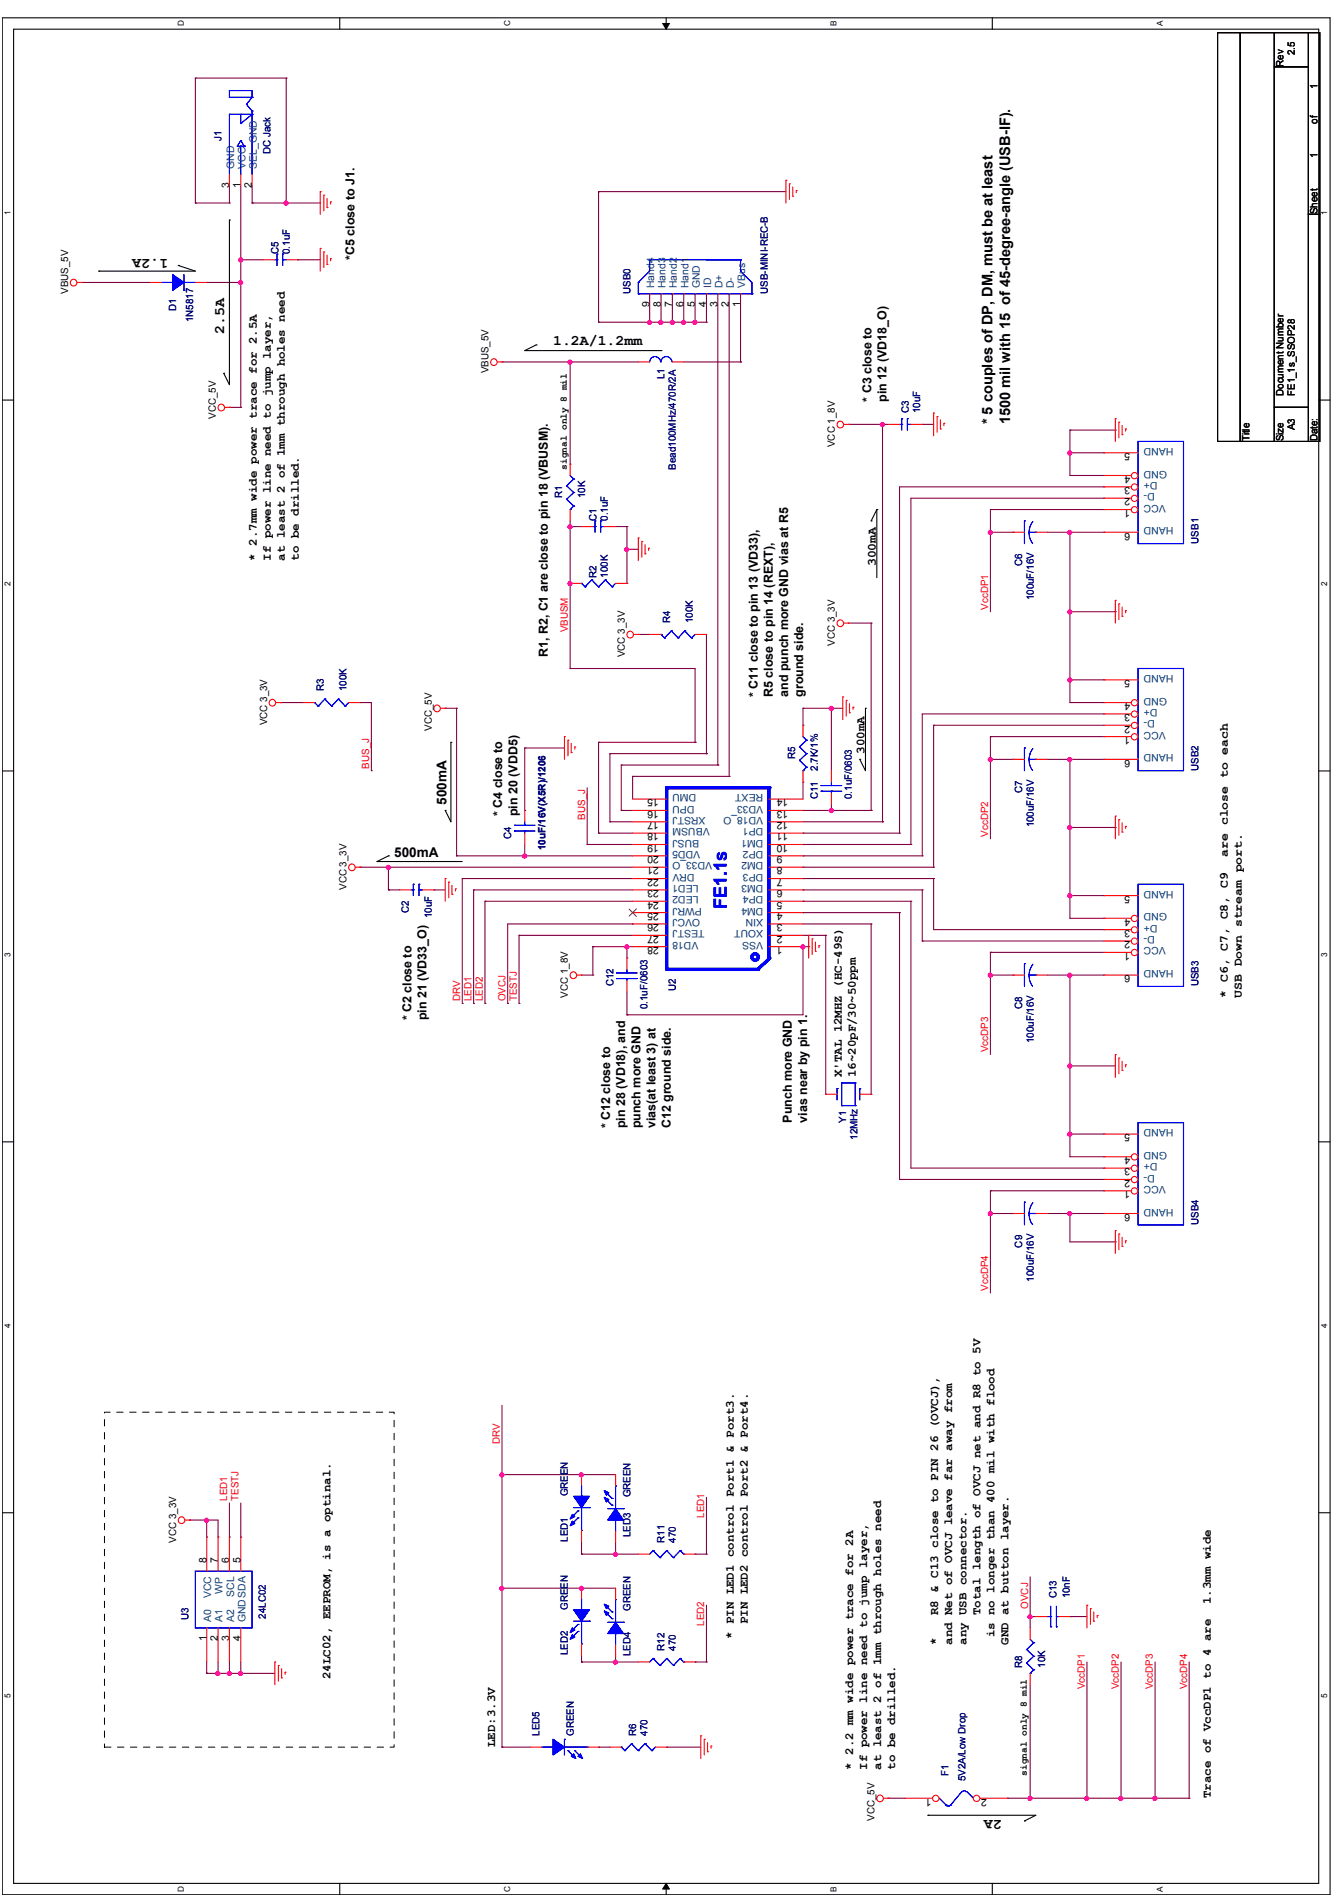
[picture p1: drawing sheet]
<svg xmlns="http://www.w3.org/2000/svg" width="210mm" height="297mm" viewBox="0 0 210 297" stroke-linecap="round" stroke-linejoin="round" font-family="sans-serif">
<defs><g id="words">
<text font-size="2.8" fill="#00f" x="113.8" y="142.4" transform="rotate(-90 113.8 142.4)">FE1.1s</text>
<g font-size="2.3">
<text x="26.3" y="40.5" transform="rotate(-180 26.3 40.5)">1.2A</text>
<text x="35.1" y="52.2" transform="rotate(-90 35.1 52.2)">2.5A</text>
<text x="86.6" y="54">1.2A/1.2mm</text>
<text x="155.4" y="66.5" transform="rotate(-90 155.4 66.5)">* 5 couples of DP, DM, must be at least</text>
<text x="158.1" y="66.5" transform="rotate(-90 158.1 66.5)">1500 mil with 15 of 45-degree-angle (USB-IF).</text>
<text x="156.8" y="285" transform="rotate(-180 156.8 285)">2A</text>
</g>
<g font-size="2.1">
<text x="69.9" y="126" transform="rotate(-90 69.9 126)">500mA</text>
<text x="61.7" y="134.2">500mA</text>
</g>
<g font-size="1.9">
<text x="55.5" y="40.7" transform="rotate(-90 55.5 40.7)">*C5 close to J1.</text>
<text x="136.4" y="62.9" transform="rotate(-90 136.4 62.9)">* C3 close to</text>
<text x="138.8" y="62.9" transform="rotate(-90 138.8 62.9)">pin 12 (VD18_O)</text>
<text x="40.2" y="87.8" transform="rotate(-90 40.2 87.8)">* 2.7mm wide power trace for 2.5A</text>
<text x="42.4" y="87.8" transform="rotate(-90 42.4 87.8)">If power line need to jump layer,</text>
<text x="44.6" y="87.8" transform="rotate(-90 44.6 87.8)">at least 2 of 1mm through holes need</text>
<text x="46.8" y="87.8" transform="rotate(-90 46.8 87.8)">to be drilled.</text>
<text x="137.1" y="88.7" transform="rotate(-90 137.1 88.7)">300mA</text>
<text x="85.7" y="102.9" transform="rotate(-90 85.7 102.9)">R1, R2, C1 are close to pin 18 (VBUSM).</text>
<text x="118.6" y="109.1" transform="rotate(-90 118.6 109.1)">* C11 close to pin 13 (VD33),</text>
<text x="121" y="109.1" transform="rotate(-90 121 109.1)">R5 close to pin 14 (REXT),</text>
<text x="123.4" y="109.1" transform="rotate(-90 123.4 109.1)">and punch more GND vias at R5</text>
<text x="125.7" y="109.1" transform="rotate(-90 125.7 109.1)">ground side.</text>
<text x="135.3" y="118" transform="rotate(-90 135.3 118)">300mA</text>
<text x="78.6" y="127.8" transform="rotate(-90 78.6 127.8)">* C4 close to</text>
<text x="81" y="127.8" transform="rotate(-90 81 127.8)">pin 20 (VDD5)</text>
<text x="192.2" y="134.1" transform="rotate(-90 192.2 134.1)">are close to each</text>
<text x="64.4" y="159.8" transform="rotate(-90 64.4 159.8)">* C2 close to</text>
<text x="66.8" y="159.8" transform="rotate(-90 66.8 159.8)">pin 21 (VD33_O)</text>
<text x="192.2" y="156.2" transform="rotate(-90 192.2 156.2)">* C6, C7, C8, C9</text>
<text x="194.4" y="156.2" transform="rotate(-90 194.4 156.2)">USB Down stream port.</text>
<text x="131.7" y="168.7" transform="rotate(-90 131.7 168.7)">X'TAL 12MHZ (HC-49S)</text>
<text x="133.9" y="168.7" transform="rotate(-90 133.9 168.7)">16~20pF/30~50ppm</text>
<text x="95.5" y="176.7" transform="rotate(-90 95.5 176.7)">* C12 close to</text>
<text x="97.9" y="176.7" transform="rotate(-90 97.9 176.7)">pin 28 (VD18), and</text>
<text x="100.3" y="176.7" transform="rotate(-90 100.3 176.7)">punch more GND</text>
<text x="102.6" y="176.7" transform="rotate(-90 102.6 176.7)">vias(at least 3) at</text>
<text x="105" y="176.7" transform="rotate(-90 105 176.7)">C12 ground side.</text>
<text x="124" y="175.8" transform="rotate(-90 124 175.8)">Punch more GND</text>
<text x="126.3" y="175.8" transform="rotate(-90 126.3 175.8)">vias near by pin 1.</text>
<text x="189.5" y="251.2" transform="rotate(-90 189.5 251.2)">1.3mm wide</text>
<text x="114.9" y="256.7" transform="rotate(-90 114.9 256.7)">* PIN LED1 control Port1 &amp; Port3.</text>
<text x="117.1" y="254.3" transform="rotate(-90 117.1 254.3)">PIN LED2 control Port2 &amp; Port4.</text>
<text x="146.9" y="257.6" transform="rotate(-90 146.9 257.6)">*</text>
<text x="146.9" y="252.9" transform="rotate(-90 146.9 252.9)">R8 &amp; C13 close to PIN 26 (OVCJ),</text>
<text x="149.1" y="257.6" transform="rotate(-90 149.1 257.6)">and Net of OVCJ leave far away from</text>
<text x="151.3" y="257.6" transform="rotate(-90 151.3 257.6)">any USB connector.</text>
<text x="153.5" y="252.9" transform="rotate(-90 153.5 252.9)">Total length of OVCJ net and R8 to 5V</text>
<text x="155.7" y="256.4" transform="rotate(-90 155.7 256.4)">is no longer than 400 mil with flood</text>
<text x="157.9" y="257.6" transform="rotate(-90 157.9 257.6)">GND at button layer.</text>
<text x="51.7" y="262.9" transform="rotate(-90 51.7 262.9)">24LC02, EEPROM, is a optinal.</text>
<text x="77.5" y="273.6" transform="rotate(-90 77.5 273.6)">LED:3.3V</text>
<text x="133.5" y="277.1" transform="rotate(-90 133.5 277.1)">* 2.2 mm wide power trace for 2A</text>
<text x="135.7" y="277.1" transform="rotate(-90 135.7 277.1)">If power line need to jump layer,</text>
<text x="137.9" y="277.1" transform="rotate(-90 137.9 277.1)">at least 2 of 1mm through holes need</text>
<text x="140.1" y="277.1" transform="rotate(-90 140.1 277.1)">to be drilled.</text>
<text x="189.5" y="281.6" transform="rotate(-90 189.5 281.6)">Trace of VccDP1 to 4 are</text>
</g>
<g font-size="1.6">
<text x="200.9" y="10.5" transform="rotate(-90 200.9 10.5)">Rev</text>
<text x="202.7" y="8.7" transform="rotate(-90 202.7 8.7)">2.5</text>
<text x="206.2" y="14" transform="rotate(-90 206.2 14)">1</text>
<text x="206.2" y="19.3" transform="rotate(-90 206.2 19.3)">of</text>
<text x="35.9" y="29.5" transform="rotate(-90 35.9 29.5)">3</text>
<text x="37.6" y="29.5" transform="rotate(-90 37.6 29.5)">1</text>
<text x="39.4" y="29.5" transform="rotate(-90 39.4 29.5)">2</text>
<text x="206.2" y="24.7" transform="rotate(-90 206.2 24.7)">1</text>
<text x="206.2" y="33.6" transform="rotate(-90 206.2 33.6)">Sheet</text>
<text x="10.7" y="46" transform="rotate(-90 10.7 46)">VBUS_5V</text>
<text x="101.6" y="48.1" transform="rotate(-90 101.6 48.1)">9</text>
<text x="103.4" y="48.1" transform="rotate(-90 103.4 48.1)">8</text>
<text x="105.2" y="48.1" transform="rotate(-90 105.2 48.1)">7</text>
<text x="107" y="48.1" transform="rotate(-90 107 48.1)">6</text>
<text x="108.8" y="48.1" transform="rotate(-90 108.8 48.1)">5</text>
<text x="110.5" y="48.1" transform="rotate(-90 110.5 48.1)">4</text>
<text x="112.3" y="48.1" transform="rotate(-90 112.3 48.1)">3</text>
<text x="114.1" y="48.1" transform="rotate(-90 114.1 48.1)">2</text>
<text x="115.9" y="48.1" transform="rotate(-90 115.9 48.1)">1</text>
<text x="76.5" y="58.5" transform="rotate(-90 76.5 58.5)">VBUS_5V</text>
<text x="33.8" y="65.6" transform="rotate(-90 33.8 65.6)">VCC_5V</text>
<text x="200.9" y="62" transform="rotate(-90 200.9 62)">Document Number</text>
<text x="202.7" y="62" transform="rotate(-90 202.7 62)">FE1_1s_SSOP28</text>
<text x="130.7" y="70" transform="rotate(-90 130.7 70)">VCC 1_8V</text>
<text x="176.9" y="70.9" transform="rotate(-180 176.9 70.9)">5</text>
<text x="195.6" y="69.1" transform="rotate(-90 195.6 69.1)">Title</text>
<text x="200.9" y="69.1" transform="rotate(-90 200.9 69.1)">Size</text>
<text x="202.7" y="67.3" transform="rotate(-90 202.7 67.3)">A3</text>
<text x="206.2" y="69.1" transform="rotate(-90 206.2 69.1)">Date:</text>
<text x="88.7" y="73.6" transform="rotate(-90 88.7 73.6)">signal only 8 mil</text>
<text x="176.9" y="76.3" transform="rotate(-180 176.9 76.3)">3</text>
<text x="176.9" y="74.5" transform="rotate(-180 176.9 74.5)">4</text>
<text x="176.9" y="83.4" transform="rotate(-180 176.9 83.4)">6</text>
<text x="176.9" y="79.8" transform="rotate(-180 176.9 79.8)">1</text>
<text x="176.9" y="78.1" transform="rotate(-180 176.9 78.1)">2</text>
<text x="130.7" y="101.1" transform="rotate(-90 130.7 101.1)">VCC 3_3V</text>
<text x="97.8" y="102.9" transform="rotate(-90 97.8 102.9)">VCC 3_3V</text>
<text x="176.9" y="106.5" transform="rotate(-180 176.9 106.5)">5</text>
<text x="41.8" y="113.6" transform="rotate(-90 41.8 113.6)">VCC 3_3V</text>
<text x="176.9" y="113.6" transform="rotate(-180 176.9 113.6)">2</text>
<text x="176.9" y="111.8" transform="rotate(-180 176.9 111.8)">3</text>
<text x="176.9" y="110.1" transform="rotate(-180 176.9 110.1)">4</text>
<text x="67.6" y="114.5" transform="rotate(-90 67.6 114.5)">VCC_5V</text>
<text x="176.9" y="118.9" transform="rotate(-180 176.9 118.9)">6</text>
<text x="176.9" y="115.4" transform="rotate(-180 176.9 115.4)">1</text>
<text x="103.1" y="125.2" transform="rotate(-180 103.1 125.2)">15</text>
<text x="123.4" y="125.2" transform="rotate(-180 123.4 125.2)">14</text>
<text x="103.1" y="130.5" transform="rotate(-180 103.1 130.5)">18</text>
<text x="103.1" y="128.7" transform="rotate(-180 103.1 128.7)">17</text>
<text x="103.1" y="126.9" transform="rotate(-180 103.1 126.9)">16</text>
<text x="123.4" y="130.5" transform="rotate(-180 123.4 130.5)">11</text>
<text x="123.4" y="128.7" transform="rotate(-180 123.4 128.7)">12</text>
<text x="123.4" y="126.9" transform="rotate(-180 123.4 126.9)">13</text>
<text x="103.1" y="137.6" transform="rotate(-180 103.1 137.6)">22</text>
<text x="103.1" y="135.8" transform="rotate(-180 103.1 135.8)">21</text>
<text x="103.1" y="134.1" transform="rotate(-180 103.1 134.1)">20</text>
<text x="103.1" y="132.3" transform="rotate(-180 103.1 132.3)">19</text>
<text x="122.5" y="137.6" transform="rotate(-180 122.5 137.6)">7</text>
<text x="122.5" y="135.8" transform="rotate(-180 122.5 135.8)">8</text>
<text x="122.5" y="134.1" transform="rotate(-180 122.5 134.1)">9</text>
<text x="123.4" y="132.3" transform="rotate(-180 123.4 132.3)">10</text>
<text x="54.2" y="139.3" transform="rotate(-90 54.2 139.3)">VCC 3_3V</text>
<text x="103.1" y="142.9" transform="rotate(-180 103.1 142.9)">25</text>
<text x="103.1" y="141.2" transform="rotate(-180 103.1 141.2)">24</text>
<text x="103.1" y="139.4" transform="rotate(-180 103.1 139.4)">23</text>
<text x="122.5" y="142.9" transform="rotate(-180 122.5 142.9)">4</text>
<text x="122.5" y="141.2" transform="rotate(-180 122.5 141.2)">5</text>
<text x="122.5" y="139.4" transform="rotate(-180 122.5 139.4)">6</text>
<text x="176.9" y="140.3" transform="rotate(-180 176.9 140.3)">5</text>
<text x="176.9" y="143.8" transform="rotate(-180 176.9 143.8)">4</text>
<text x="103.1" y="148.3" transform="rotate(-180 103.1 148.3)">28</text>
<text x="103.1" y="146.5" transform="rotate(-180 103.1 146.5)">27</text>
<text x="103.1" y="144.7" transform="rotate(-180 103.1 144.7)">26</text>
<text x="122.5" y="148.3" transform="rotate(-180 122.5 148.3)">1</text>
<text x="122.5" y="146.5" transform="rotate(-180 122.5 146.5)">2</text>
<text x="122.5" y="144.7" transform="rotate(-180 122.5 144.7)">3</text>
<text x="176.9" y="149.2" transform="rotate(-180 176.9 149.2)">1</text>
<text x="176.9" y="147.4" transform="rotate(-180 176.9 147.4)">2</text>
<text x="176.9" y="145.6" transform="rotate(-180 176.9 145.6)">3</text>
<text x="176.9" y="152.7" transform="rotate(-180 176.9 152.7)">6</text>
<text x="88.9" y="156.2" transform="rotate(-90 88.9 156.2)">VCC 1_8V</text>
<text x="176.9" y="177.6" transform="rotate(-180 176.9 177.6)">5</text>
<text x="176.9" y="184.7" transform="rotate(-180 176.9 184.7)">2</text>
<text x="176.9" y="182.9" transform="rotate(-180 176.9 182.9)">3</text>
<text x="176.9" y="181.2" transform="rotate(-180 176.9 181.2)">4</text>
<text x="176.9" y="190.1" transform="rotate(-180 176.9 190.1)">6</text>
<text x="176.9" y="186.5" transform="rotate(-180 176.9 186.5)">1</text>
<text x="27.6" y="241.6" transform="rotate(-90 27.6 241.6)">VCC 3_3V</text>
<text x="32.3" y="244.8" transform="rotate(-90 32.3 244.8)">8</text>
<text x="34.1" y="244.8" transform="rotate(-90 34.1 244.8)">7</text>
<text x="35.9" y="244.8" transform="rotate(-90 35.9 244.8)">6</text>
<text x="37.6" y="244.8" transform="rotate(-90 37.6 244.8)">5</text>
<text x="32.3" y="257" transform="rotate(-90 32.3 257)">1</text>
<text x="34.1" y="257" transform="rotate(-90 34.1 257)">2</text>
<text x="35.9" y="257" transform="rotate(-90 35.9 257)">3</text>
<text x="37.6" y="257" transform="rotate(-90 37.6 257)">4</text>
<text x="145.8" y="281.6" transform="rotate(-180 145.8 281.6)">1</text>
<text x="154.5" y="281.6" transform="rotate(-180 154.5 281.6)">2</text>
<text x="160.7" y="278" transform="rotate(-90 160.7 278)">signal only 8 mil</text>
<text x="136.9" y="285.1" transform="rotate(-90 136.9 285.1)">VCC_5V</text>
</g>
<g font-size="1.6" fill="#000080">
<text x="34.7" y="22" transform="rotate(-90 34.7 22)">J1</text>
<text x="42.3" y="24.1" transform="rotate(-90 42.3 24.1)">DC Jack</text>
<text x="43.6" y="39.8" transform="rotate(-90 43.6 39.8)">C5</text>
<text x="45.3" y="39.8" transform="rotate(-90 45.3 39.8)">0.1uF</text>
<text x="98.7" y="46" transform="rotate(-90 98.7 46)">USB0</text>
<text x="120.2" y="46" transform="rotate(-90 120.2 46)">USB-MINI-REC-B</text>
<text x="27.6" y="48.7" transform="rotate(-90 27.6 48.7)">D1</text>
<text x="30.2" y="50.5" transform="rotate(-90 30.2 50.5)">1N5817</text>
<text x="104" y="59.3" transform="rotate(-90 104 59.3)">L1</text>
<text x="142.2" y="64.7" transform="rotate(-90 142.2 64.7)">C3</text>
<text x="144" y="64.7" transform="rotate(-90 144 64.7)">10uF</text>
<text x="105.8" y="73.6" transform="rotate(-90 105.8 73.6)">Bead100MHz/470R/2A</text>
<text x="88" y="78" transform="rotate(-90 88 78)">R1</text>
<text x="91.6" y="78" transform="rotate(-90 91.6 78)">10K</text>
<text x="93.4" y="81.6" transform="rotate(-90 93.4 81.6)">C1</text>
<text x="95.1" y="81.6" transform="rotate(-90 95.1 81.6)">0.1uF</text>
<text x="160" y="88.7" transform="rotate(-90 160 88.7)">C6</text>
<text x="187.6" y="85.1" transform="rotate(-90 187.6 85.1)">USB1</text>
<text x="93.4" y="90.5" transform="rotate(-90 93.4 90.5)">R2</text>
<text x="95.1" y="90.5" transform="rotate(-90 95.1 90.5)">100K</text>
<text x="161.8" y="94" transform="rotate(-90 161.8 94)">100uF/16V</text>
<text x="104.9" y="97.6" transform="rotate(-90 104.9 97.6)">R4</text>
<text x="108.5" y="97.6" transform="rotate(-90 108.5 97.6)">100K</text>
<text x="50.7" y="108.2" transform="rotate(-90 50.7 108.2)">R3</text>
<text x="54.2" y="108.2" transform="rotate(-90 54.2 108.2)">100K</text>
<text x="124.5" y="118.9" transform="rotate(-90 124.5 118.9)">R5</text>
<text x="128" y="125.1" transform="rotate(-90 128 125.1)">C11</text>
<text x="128" y="120.7" transform="rotate(-90 128 120.7)">2.7K/1%</text>
<text x="133.4" y="125.1" transform="rotate(-90 133.4 125.1)">0.1uF/0603</text>
<text x="160" y="124.2" transform="rotate(-90 160 124.2)">C7</text>
<text x="187.6" y="120.7" transform="rotate(-90 187.6 120.7)">USB2</text>
<text x="80" y="131.3" transform="rotate(-90 80 131.3)">C4</text>
<text x="161.8" y="129.6" transform="rotate(-90 161.8 129.6)">100uF/16V</text>
<text x="85.4" y="133.1" transform="rotate(-90 85.4 133.1)">10uF/16V(X5R)/1206</text>
<text x="64" y="142.9" transform="rotate(-90 64 142.9)">C2</text>
<text x="67.6" y="143.8" transform="rotate(-90 67.6 143.8)">10uF</text>
<text x="96" y="154.5" transform="rotate(-90 96 154.5)">C12</text>
<text x="105.8" y="155.2" transform="rotate(-90 105.8 155.2)">U2</text>
<text x="187.6" y="154.5" transform="rotate(-90 187.6 154.5)">USB3</text>
<text x="101.4" y="158" transform="rotate(-90 101.4 158)">0.1uF/0603</text>
<text x="160" y="158" transform="rotate(-90 160 158)">C8</text>
<text x="161.8" y="163.3" transform="rotate(-90 161.8 163.3)">100uF/16V</text>
<text x="132.5" y="175.8" transform="rotate(-90 132.5 175.8)">Y1</text>
<text x="134.2" y="178.5" transform="rotate(-90 134.2 178.5)">12MHz</text>
<text x="187.6" y="191.8" transform="rotate(-90 187.6 191.8)">USB4</text>
<text x="160" y="195.3" transform="rotate(-90 160 195.3)">C9</text>
<text x="161.8" y="200.7" transform="rotate(-90 161.8 200.7)">100uF/16V</text>
<text x="88.9" y="234.3" transform="rotate(-90 88.9 234.3)">GREEN</text>
<text x="98.7" y="234.5" transform="rotate(-90 98.7 234.5)">GREEN</text>
<text x="88.9" y="241.4" transform="rotate(-90 88.9 241.4)">LED1</text>
<text x="98.7" y="240.7" transform="rotate(-90 98.7 240.7)">LED3</text>
<text x="104" y="241.6" transform="rotate(-90 104 241.6)">R11</text>
<text x="105.8" y="241.6" transform="rotate(-90 105.8 241.6)">470</text>
<text x="165.4" y="250.3" transform="rotate(-90 165.4 250.3)">C13</text>
<text x="167.5" y="250.3" transform="rotate(-90 167.5 250.3)">10nF</text>
<text x="29.5" y="253.7" transform="rotate(-90 29.5 253.7)">U3</text>
<text x="41.6" y="253.5" transform="rotate(-90 41.6 253.5)">24LC02</text>
<text x="88.9" y="252.1" transform="rotate(-90 88.9 252.1)">GREEN</text>
<text x="98.7" y="252.2" transform="rotate(-90 98.7 252.2)">GREEN</text>
<text x="88.9" y="259.2" transform="rotate(-90 88.9 259.2)">LED2</text>
<text x="98.7" y="259.4" transform="rotate(-90 98.7 259.4)">LED4</text>
<text x="104" y="258.5" transform="rotate(-90 104 258.5)">R12</text>
<text x="105.8" y="258.5" transform="rotate(-90 105.8 258.5)">470</text>
<text x="160" y="261.1" transform="rotate(-90 160 261.1)">R8</text>
<text x="163.6" y="261.1" transform="rotate(-90 163.6 261.1)">10K</text>
<text x="84.5" y="271.8" transform="rotate(-90 84.5 271.8)">LED5</text>
<text x="89.8" y="271.8" transform="rotate(-90 89.8 271.8)">GREEN</text>
<text x="99.6" y="271.8" transform="rotate(-90 99.6 271.8)">R6</text>
<text x="101.4" y="271.8" transform="rotate(-90 101.4 271.8)">470</text>
<text x="148.5" y="278" transform="rotate(-90 148.5 278)">F1</text>
<text x="151.1" y="278.9" transform="rotate(-90 151.1 278.9)">5V2A/Low Drop</text>
</g>
<g font-size="1.6" fill="#004080">
<text x="36.6" y="26.5" transform="rotate(-90 36.6 26.5)">GND</text>
<text x="38.4" y="26.5" transform="rotate(-90 38.4 26.5)">VCC</text>
<text x="40.2" y="26.5" transform="rotate(-90 40.2 26.5)">SEL_GND</text>
<text x="102.4" y="45.1" transform="rotate(-90 102.4 45.1)">Hand4</text>
<text x="104.2" y="45.1" transform="rotate(-90 104.2 45.1)">Hand3</text>
<text x="106" y="45.1" transform="rotate(-90 106 45.1)">Hand2</text>
<text x="107.7" y="45.1" transform="rotate(-90 107.7 45.1)">Hand1</text>
<text x="109.5" y="45.1" transform="rotate(-90 109.5 45.1)">GND</text>
<text x="111.3" y="45.1" transform="rotate(-90 111.3 45.1)">ID</text>
<text x="113.1" y="45.1" transform="rotate(-90 113.1 45.1)">D+</text>
<text x="114.9" y="45.1" transform="rotate(-90 114.9 45.1)">D-</text>
<text x="116.6" y="45.1" transform="rotate(-90 116.6 45.1)">VBus</text>
<text x="183.7" y="70.1" transform="rotate(-180 183.7 70.1)">HAND</text>
<text x="180.8" y="77.2" transform="rotate(-180 180.8 77.2)">D-</text>
<text x="181.2" y="75.5" transform="rotate(-180 181.2 75.5)">D+</text>
<text x="182.7" y="73.7" transform="rotate(-180 182.7 73.7)">GND</text>
<text x="182.5" y="79" transform="rotate(-180 182.5 79)">VCC</text>
<text x="183.7" y="82.6" transform="rotate(-180 183.7 82.6)">HAND</text>
<text x="183.7" y="105.7" transform="rotate(-180 183.7 105.7)">HAND</text>
<text x="180.8" y="112.8" transform="rotate(-180 180.8 112.8)">D-</text>
<text x="181.2" y="111" transform="rotate(-180 181.2 111)">D+</text>
<text x="182.7" y="109.2" transform="rotate(-180 182.7 109.2)">GND</text>
<text x="182.5" y="114.6" transform="rotate(-180 182.5 114.6)">VCC</text>
<text x="183.7" y="118.1" transform="rotate(-180 183.7 118.1)">HAND</text>
<text x="109" y="124.4" transform="rotate(-180 109 124.4)">DMU</text>
<text x="119.5" y="124.4" transform="rotate(-180 119.5 124.4)">REXT</text>
<text x="108.7" y="126.1" transform="rotate(-180 108.7 126.1)">DPU</text>
<text x="109.4" y="131.5" transform="rotate(-180 109.4 131.5)">BUSJ</text>
<text x="110.5" y="127.9" transform="rotate(-180 110.5 127.9)">XRSTJ</text>
<text x="111.1" y="129.7" transform="rotate(-180 111.1 129.7)">VBUSM</text>
<text x="119.5" y="131.5" transform="rotate(-180 119.5 131.5)">DM1</text>
<text x="119.5" y="129.7" transform="rotate(-180 119.5 129.7)">DP1</text>
<text x="119.5" y="127.9" transform="rotate(-180 119.5 127.9)">VD18_O</text>
<text x="119.5" y="126.1" transform="rotate(-180 119.5 126.1)">VD33</text>
<text x="108.7" y="136.8" transform="rotate(-180 108.7 136.8)">DRV</text>
<text x="109.6" y="133.3" transform="rotate(-180 109.6 133.3)">VDD5</text>
<text x="111.5" y="135" transform="rotate(-180 111.5 135)">VD33_O</text>
<text x="119.5" y="136.8" transform="rotate(-180 119.5 136.8)">DP3</text>
<text x="119.5" y="135" transform="rotate(-180 119.5 135)">DM2</text>
<text x="119.5" y="133.3" transform="rotate(-180 119.5 133.3)">DP2</text>
<text x="109.3" y="140.4" transform="rotate(-180 109.3 140.4)">LED2</text>
<text x="109.3" y="138.6" transform="rotate(-180 109.3 138.6)">LED1</text>
<text x="109.6" y="143.9" transform="rotate(-180 109.6 143.9)">OVCJ</text>
<text x="109.9" y="142.1" transform="rotate(-180 109.9 142.1)">PWRJ</text>
<text x="119.5" y="143.9" transform="rotate(-180 119.5 143.9)">XIN</text>
<text x="119.5" y="142.1" transform="rotate(-180 119.5 142.1)">DM4</text>
<text x="119.5" y="140.4" transform="rotate(-180 119.5 140.4)">DP4</text>
<text x="119.5" y="138.6" transform="rotate(-180 119.5 138.6)">DM3</text>
<text x="182.7" y="143" transform="rotate(-180 182.7 143)">GND</text>
<text x="183.7" y="139.5" transform="rotate(-180 183.7 139.5)">HAND</text>
<text x="109.3" y="147.5" transform="rotate(-180 109.3 147.5)">VD18</text>
<text x="110.3" y="145.7" transform="rotate(-180 110.3 145.7)">TESTJ</text>
<text x="119.5" y="147.5" transform="rotate(-180 119.5 147.5)">VSS</text>
<text x="119.5" y="145.7" transform="rotate(-180 119.5 145.7)">XOUT</text>
<text x="180.8" y="146.6" transform="rotate(-180 180.8 146.6)">D-</text>
<text x="181.2" y="144.8" transform="rotate(-180 181.2 144.8)">D+</text>
<text x="182.5" y="148.4" transform="rotate(-180 182.5 148.4)">VCC</text>
<text x="183.7" y="151.9" transform="rotate(-180 183.7 151.9)">HAND</text>
<text x="183.7" y="176.8" transform="rotate(-180 183.7 176.8)">HAND</text>
<text x="180.8" y="183.9" transform="rotate(-180 180.8 183.9)">D-</text>
<text x="181.2" y="182.1" transform="rotate(-180 181.2 182.1)">D+</text>
<text x="182.5" y="185.7" transform="rotate(-180 182.5 185.7)">VCC</text>
<text x="182.7" y="180.4" transform="rotate(-180 182.7 180.4)">GND</text>
<text x="183.7" y="189.3" transform="rotate(-180 183.7 189.3)">HAND</text>
<text x="33.1" y="250.2" transform="rotate(-90 33.1 250.2)">VCC</text>
<text x="34.9" y="249.6" transform="rotate(-90 34.9 249.6)">WP</text>
<text x="36.6" y="250" transform="rotate(-90 36.6 250)">SCL</text>
<text x="33.1" y="254" transform="rotate(-90 33.1 254)">A0</text>
<text x="34.9" y="254" transform="rotate(-90 34.9 254)">A1</text>
<text x="36.6" y="254" transform="rotate(-90 36.6 254)">A2</text>
<text x="38.4" y="254" transform="rotate(-90 38.4 254)">GNDSDA</text>
</g>
<g font-size="1.6" fill="#f00">
<text x="154.7" y="95.5" transform="rotate(-90 154.7 95.5)">VccDP1</text>
<text x="88.9" y="99" transform="rotate(-90 88.9 99)">VBUSM</text>
<text x="57.8" y="120.3" transform="rotate(-90 57.8 120.3)">BUS_J</text>
<text x="91.6" y="128.3" transform="rotate(-90 91.6 128.3)">BUS_J</text>
<text x="154.7" y="131" transform="rotate(-90 154.7 131)">VccDP2</text>
<text x="72" y="156.8" transform="rotate(-90 72 156.8)">DRV</text>
<text x="73.8" y="156.8" transform="rotate(-90 73.8 156.8)">LED1</text>
<text x="75.6" y="156.8" transform="rotate(-90 75.6 156.8)">LED2</text>
<text x="79.1" y="156.8" transform="rotate(-90 79.1 156.8)">OVCJ</text>
<text x="80.9" y="156.8" transform="rotate(-90 80.9 156.8)">TESTJ</text>
<text x="154.7" y="164.8" transform="rotate(-90 154.7 164.8)">VccDP3</text>
<text x="154.7" y="202.1" transform="rotate(-90 154.7 202.1)">VccDP4</text>
<text x="78.2" y="226.1" transform="rotate(-90 78.2 226.1)">DRV</text>
<text x="35.6" y="235" transform="rotate(-90 35.6 235)">LED1</text>
<text x="37.3" y="235" transform="rotate(-90 37.3 235)">TESTJ</text>
<text x="110.2" y="237.7" transform="rotate(-90 110.2 237.7)">LED1</text>
<text x="160.9" y="251.9" transform="rotate(-90 160.9 251.9)">OVCJ</text>
<text x="110.2" y="254.6" transform="rotate(-90 110.2 254.6)">LED2</text>
<text x="169.8" y="264.5" transform="rotate(-90 169.8 264.5)">VccDP1</text>
<text x="175.1" y="264.5" transform="rotate(-90 175.1 264.5)">VccDP2</text>
<text x="180.5" y="264.5" transform="rotate(-90 180.5 264.5)">VccDP3</text>
<text x="185.8" y="264.5" transform="rotate(-90 185.8 264.5)">VccDP4</text>
</g>
<g font-size="1.3">
<text x="28.8" y="4.1" transform="rotate(-90 28.8 4.1)">D</text>
<text x="79.8" y="4.1" transform="rotate(-90 79.8 4.1)">C</text>
<text x="130.9" y="4.1" transform="rotate(-90 130.9 4.1)">B</text>
<text x="182" y="4.1" transform="rotate(-90 182 4.1)">A</text>
<text x="1.7" y="33.6" transform="rotate(-90 1.7 33.6)">1</text>
<text x="207.7" y="33.6" transform="rotate(-90 207.7 33.6)">1</text>
<text x="1.7" y="91.7" transform="rotate(-90 1.7 91.7)">2</text>
<text x="207.7" y="91.7" transform="rotate(-90 207.7 91.7)">2</text>
<text x="1.7" y="149.8" transform="rotate(-90 1.7 149.8)">3</text>
<text x="207.7" y="149.8" transform="rotate(-90 207.7 149.8)">3</text>
<text x="1.7" y="207.9" transform="rotate(-90 1.7 207.9)">4</text>
<text x="207.7" y="207.9" transform="rotate(-90 207.7 207.9)">4</text>
<text x="1.7" y="265.9" transform="rotate(-90 1.7 265.9)">5</text>
<text x="207.7" y="265.9" transform="rotate(-90 207.7 265.9)">5</text>
<text x="28.8" y="296.2" transform="rotate(-90 28.8 296.2)">D</text>
<text x="79.8" y="296.2" transform="rotate(-90 79.8 296.2)">C</text>
<text x="130.9" y="296.2" transform="rotate(-90 130.9 296.2)">B</text>
<text x="182" y="296.2" transform="rotate(-90 182 296.2)">A</text>
</g>
</g></defs>
<path d="M.4 2.8h207.8v293.9h-207.8zM2.1 4.6h204.3v290.3h-204.3z" fill="none" stroke="#000" stroke-width=".17"/>
<g fill="#fff">
<path d="M.5 265.2h1.4v.7h-1.4z"/>
<path d="M206.6 265.2h1.4v.7h-1.4z"/>
</g>
<path d="M.4 236.9h1.7M206.4 236.9h1.8" fill="none" stroke="#000" stroke-width=".17"/>
<g fill="#fff">
<path d="M.5 207.2h1.4v.7h-1.4z"/>
<path d="M206.6 207.2h1.4v.7h-1.4z"/>
</g>
<path d="M.4 178.8h1.7M206.4 178.8h1.8" fill="none" stroke="#000" stroke-width=".17"/>
<g fill="#fff">
<path d="M.5 149.1h1.4v.7h-1.4z"/>
<path d="M206.6 149.1h1.4v.7h-1.4z"/>
</g>
<path d="M.4 120.7h1.7M206.4 120.7h1.8" fill="none" stroke="#000" stroke-width=".17"/>
<g fill="#fff">
<path d="M.5 91h1.4v.7h-1.4z"/>
<path d="M206.6 91h1.4v.7h-1.4z"/>
</g>
<path d="M.4 62.6h1.7M206.4 62.6h1.8" fill="none" stroke="#000" stroke-width=".17"/>
<g fill="#fff">
<path d="M.5 33h1.4v.6h-1.4z"/>
<path d="M206.6 33h1.4v.6h-1.4z"/>
<path d="M27.7 295.3h1.4v.9h-1.4z"/>
<path d="M27.7 3.2h1.4v.9h-1.4z"/>
<path d="M78.7 295.3h1.4v.9h-1.4z"/>
<path d="M78.7 3.2h1.4v.9h-1.4z"/>
</g>
<path d="M53.2 2.8v1.8M53.2 294.9v1.8" fill="none" stroke="#000" stroke-width=".17"/>
<g fill="#fff">
<path d="M129.8 295.4h1.4v.8h-1.4z"/>
<path d="M129.8 3.3h1.4v.8h-1.4z"/>
</g>
<path d="M104.3 2.8v1.8M104.3 294.9v1.8" fill="none" stroke="#000" stroke-width=".17"/>
<path d="M103.7 3.7h1.1l-.5 .9zM104.3 294.9l.5 .9h-1.1z" fill="#000"/>
<path d="M103.7 3.7h1.1l-.5 .9zM104.3 294.9l.5 .9h-1.1z" fill="none" stroke="#000" stroke-width=".16"/>
<g fill="#fff">
<path d="M180.8 295.4h1.4v.8h-1.4z"/>
<path d="M180.8 3.3h1.4v.8h-1.4z"/>
</g>
<path d="M155.3 2.8v1.8M155.3 294.9v1.8" fill="none" stroke="#000" stroke-width=".17"/>
<g fill="none" stroke="#800040" stroke-width=".17">
<path d="M167.5 74.5h5.3M172.8 74.5h.1M136.4 97.6v29.3M69.7 110.9h.1M69.7 110.9h1.8M89.2 104.7h.1M89.2 104.7h19.6v11.5M108.8 116.2h.1M125.7 130.5h.1M125.7 137.6h.1M125.7 130.5h15.1M125.7 137.6h20.4"/>
<path d="M136.4 126.9h.1M125.7 142.9h.1M125.7 142.9h15.1M140.8 142.9h.1M140.8 142.9v41.8M175.5 260.2v21.4M161.2 281.6h.1M161.2 281.6h8.9M175.5 281.6h.1"/>
</g>
<circle cx="170.1" cy="281.6" r=".32" fill="#f0f"/>
<circle cx="170.1" cy="281.6" r=".32" fill="none" stroke="#f0f" stroke-width=".17"/>
<circle cx="161.2" cy="281.6" r=".32" fill="#f0f"/>
<circle cx="161.2" cy="281.6" r=".32" fill="none" stroke="#f0f" stroke-width=".17"/>
<path d="M155 79.8h17.8M172.8 79.8h.1M89.2 82.5h.1M89.2 81.6v.9M130.1 110.9h.1M130.1 110.9h1.8M146.1 137.6h.1M146.1 137.6v8M180.8 260.2v21.4M180.8 281.6h.1" fill="none" stroke="#800040" stroke-width=".17"/>
<circle cx="130.1" cy="110.9" r=".32" fill="#f0f"/>
<circle cx="130.1" cy="110.9" r=".32" fill="none" stroke="#f0f" stroke-width=".17"/>
<g fill="none" stroke="#800040" stroke-width=".17">
<path d="M39.5 31.8h.1M39.5 29.1v2.7M99.9 99.3h.1M99.9 99.3h1.8M43.9 110h.1M43.9 110h3.6M155 115.3h17.8M167.5 106.5h5.3M172.8 115.3h.1M172.8 106.5h.1M142.6 141.1h.1M142.6 141.1v41.8"/>
<path d="M155 186.5h17.8M172.8 186.5h.1M186.1 260.2v21.4M186.1 281.6h.1"/>
</g>
<circle cx="167.4" cy="106.5" r=".32" fill="#f0f"/>
<circle cx="167.4" cy="106.5" r=".32" fill="none" stroke="#f0f" stroke-width=".17"/>
<path d="M144.4 111.8v22.2M144.4 134h.1M180.8 281.6h.1M180.8 281.6h5.3" fill="none" stroke="#800040" stroke-width=".17"/>
<circle cx="180.8" cy="281.6" r=".32" fill="#f0f"/>
<circle cx="180.8" cy="281.6" r=".32" fill="none" stroke="#f0f" stroke-width=".17"/>
<g fill="none" stroke="#800040" stroke-width=".17">
<path d="M37.7 29.1v11.6M37.7 40.7h.1M140.8 76.2h32M172.8 76.2h.1M110.6 99.3v18.7M58.1 110v10.7M110.6 118h.1M58.1 120.7h.1M91.9 132.2h.1M91.9 123.3v8.9M125.7 134h.1M125.7 134h18.7"/>
<path d="M125.7 141.1h.1M125.7 141.1h16.9"/>
</g>
<circle cx="37.7" cy="40.7" r=".32" fill="#f0f"/>
<circle cx="37.7" cy="40.7" r=".32" fill="none" stroke="#f0f" stroke-width=".17"/>
<g fill="none" stroke="#800040" stroke-width=".17">
<path d="M35.9 63.8h.1M35.9 63.8h1.8M144.4 66.5h.1M144.4 66.5h1.7M155 83.3h.1M155 83.3v12.5M155 118.9h.1M155 118.9v12.4M67.9 139.3h.1M67.9 139.3h1.8M125.7 132.2h.1M125.7 132.2h16.9"/>
<path d="M167.5 129.6h.1M167.5 129.6v10.6M167.5 143.8h5.3M172.8 143.8h.1"/>
</g>
<circle cx="167.4" cy="129.6" r=".32" fill="#f0f"/>
<circle cx="167.4" cy="129.6" r=".32" fill="none" stroke="#f0f" stroke-width=".17"/>
<path d="M140.8 76.2v54.3M144.4 111.8h28.4M172.8 111.8h.1M60.8 139.3h.1M60.8 135.8v3.5M140.8 130.5h.1M96.4 260.2h.1M96.4 260.2h3.5M170.1 260.2v21.4M170.1 281.6h.1" fill="none" stroke="#800040" stroke-width=".17"/>
<circle cx="96.3" cy="260.3" r=".32" fill="#f0f"/>
<circle cx="96.3" cy="260.3" r=".32" fill="none" stroke="#f0f" stroke-width=".17"/>
<path d="M78.6 248.7h.1M78.6 248.7h12.4M110.6 251.4v8.8M110.6 260.2h.1" fill="none" stroke="#800040" stroke-width=".17"/>
<circle cx="91" cy="248.7" r=".32" fill="#f0f"/>
<circle cx="91" cy="248.7" r=".32" fill="none" stroke="#f0f" stroke-width=".17"/>
<path d="M96.4 243.4h.1M96.4 243.4h3.5" fill="none" stroke="#800040" stroke-width=".17"/>
<circle cx="96.3" cy="243.4" r=".32" fill="#f0f"/>
<circle cx="96.3" cy="243.4" r=".32" fill="none" stroke="#f0f" stroke-width=".17"/>
<path d="M78.6 230.9h.1M78.6 230.9h12.4M110.6 234.5v8.9M110.6 243.4h.1" fill="none" stroke="#800040" stroke-width=".17"/>
<circle cx="91" cy="230.9" r=".32" fill="#f0f"/>
<circle cx="91" cy="230.9" r=".32" fill="none" stroke="#f0f" stroke-width=".17"/>
<path d="M155 83.3h3.6M158.6 83.3h.1M108.8 243.4h.1M108.8 243.4h1.8M108.8 260.2h.1M108.8 260.2h1.8" fill="none" stroke="#800040" stroke-width=".17"/>
<circle cx="155" cy="83.4" r=".32" fill="#f0f"/>
<circle cx="155" cy="83.4" r=".32" fill="none" stroke="#f0f" stroke-width=".17"/>
<path d="M155 79.8v3.5M155 83.3h.1M155 118.9h3.6M158.6 118.9h.1" fill="none" stroke="#800040" stroke-width=".17"/>
<circle cx="155" cy="118.9" r=".32" fill="#f0f"/>
<circle cx="155" cy="118.9" r=".32" fill="none" stroke="#f0f" stroke-width=".17"/>
<path d="M155 152.7h3.6M158.6 152.7h.1" fill="none" stroke="#800040" stroke-width=".17"/>
<circle cx="155" cy="152.7" r=".32" fill="#f0f"/>
<circle cx="155" cy="152.7" r=".32" fill="none" stroke="#f0f" stroke-width=".17"/>
<path d="M155 190h3.6M158.6 190h.1" fill="none" stroke="#800040" stroke-width=".17"/>
<circle cx="155" cy="190" r=".32" fill="#f0f"/>
<circle cx="155" cy="190" r=".32" fill="none" stroke="#f0f" stroke-width=".17"/>
<g fill="none" stroke="#800040" stroke-width=".17">
<path d="M35.9 31.8h.1M35.9 29.1v2.7M44.8 31.8h.1M44.8 31.8h5.3M60.8 139.3h.1M60.8 139.3h1.8M72.4 137.6h.1M72.4 137.6v19.5M72.4 137.6h26.6M74.1 139.3h.1M74.1 139.3h24.9M74.1 139.3v17.8"/>
<path d="M72.4 157.1h.1M74.1 157.1h.1M75.9 141.1h.1M75.9 157.1h.1M75.9 141.1h23.1M75.9 141.1v16M155 190h.1M155 186.5h.1M155 186.5v16"/>
</g>
<circle cx="44.8" cy="31.8" r=".32" fill="#f0f"/>
<circle cx="44.8" cy="31.8" r=".32" fill="none" stroke="#f0f" stroke-width=".17"/>
<g fill="none" stroke="#800040" stroke-width=".17">
<path d="M78.6 230.9h.1M78.6 220.1v53.5M91 230.9h.1M91 230.7v.2M91 230.9h5.4M78.6 248.7h.1M91 243.4h.1M91 248.7h.1M91 241.4v2M91 248.5v.2M91 259.2v1M91 243.4h5.4"/>
<path d="M91 248.7h5.4M96.4 243.4h.1M96.4 241.6v1.8M96.4 259.4v.8M78.6 273.6h.1M78.6 273.6h4.4M91 260.2h.1M91 260.2h5.4M93.7 273.6h.1M93.7 273.6h1.8M96.4 260.2h.1M104.4 273.6h.1"/>
<path d="M104.4 273.6h5.3"/>
</g>
<circle cx="78.6" cy="230.9" r=".32" fill="#f0f"/>
<circle cx="78.6" cy="230.9" r=".32" fill="none" stroke="#f0f" stroke-width=".17"/>
<circle cx="78.6" cy="248.7" r=".32" fill="#f0f"/>
<circle cx="78.6" cy="248.7" r=".32" fill="none" stroke="#f0f" stroke-width=".17"/>
<path d="M167.5 95.8h7.1M174.6 95.8h.1M146.1 113.6v22.2M125.7 135.8h.1M125.7 135.8h20.4M146.1 135.8h.1M155 152.7h.1M155 152.7v12.4M167.5 152.7h.1M167.5 152.7v14.2M167.5 190h.1M167.5 190v4.5" fill="none" stroke="#800040" stroke-width=".17"/>
<circle cx="167.4" cy="95.8" r=".32" fill="#f0f"/>
<circle cx="167.4" cy="95.8" r=".32" fill="none" stroke="#f0f" stroke-width=".17"/>
<path d="M167.5 67.3h.1M167.5 67.3v3.6M125.7 126.9h4.4M130.1 126.9h.1" fill="none" stroke="#800040" stroke-width=".17"/>
<circle cx="130.1" cy="126.9" r=".32" fill="#f0f"/>
<circle cx="130.1" cy="126.9" r=".32" fill="none" stroke="#f0f" stroke-width=".17"/>
<path d="M125.7 113.6h.1M125.7 110.9v2.7M60.8 135.8h.1M60.8 135.8h38.2M125.7 122.5h.1M125.7 122.5v2.6" fill="none" stroke="#800040" stroke-width=".17"/>
<circle cx="60.8" cy="135.8" r=".32" fill="#f0f"/>
<circle cx="60.8" cy="135.8" r=".32" fill="none" stroke="#f0f" stroke-width=".17"/>
<path d="M78.6 56.7h.1M78.6 56.7h10.6" fill="none" stroke="#800040" stroke-width=".17"/>
<circle cx="89.2" cy="56.7" r=".32" fill="#f0f"/>
<circle cx="89.2" cy="56.7" r=".32" fill="none" stroke="#f0f" stroke-width=".17"/>
<g fill="none" stroke="#800040" stroke-width=".17">
<path d="M89.2 56.7v16M89.2 72.7h.1M89.2 91.3v13.4M89.2 104.7h.1M93.7 116.2h.1M93.7 116.2v14.3M93.7 116.2h15.1M95.5 118h.1M95.5 118v10.7M95.5 118h15.1M97.2 119.8h.1M97.2 119.8v7.1"/>
<path d="M97.2 119.8h15.2M108.8 116.2h.1M110.6 118h.1M112.4 119.8h.1M71.5 134h.1M71.5 134h10.6M82.1 134h.1M82.1 132.2v1.8M91.9 132.2h.1M91.9 132.2h7.1M93.7 130.5h.1M93.7 130.5h5.3"/>
<path d="M95.5 128.7h.1M95.5 128.7h3.5M97.2 126.9h.1M97.2 126.9h1.8M99 121.6h.1M99 121.6v3.5M99 121.6h15.1M114.1 121.6h.1"/>
</g>
<circle cx="82.1" cy="134" r=".32" fill="#f0f"/>
<circle cx="82.1" cy="134" r=".32" fill="none" stroke="#f0f" stroke-width=".17"/>
<g fill="none" stroke="#800040" stroke-width=".17">
<path d="M130.1 126.9h.1M130.1 126v.9M130.1 126.9h6.3M136.4 126.9h.1M79.5 157.1h.1M91 152.7h1.8M92.8 152.7h.1M99 144.7h.1M99 144.7h-19.5v12.4M125.7 144.7h10.7M125.7 146.5h3.5M125.7 148.2h.9"/>
<path d="M126.6 148.2h.1M129.2 146.5h.1M129.2 146.5v24.8M136.4 144.7h.1M136.4 144.7v26.6M129.2 171.3h.1M136.4 171.3h.1"/>
</g>
<circle cx="125.7" cy="148.3" r=".32" fill="#f0f"/>
<circle cx="125.7" cy="148.3" r=".32" fill="none" stroke="#f0f" stroke-width=".17"/>
<path d="M81.2 157.1h.1M81.2 146.5h.1M81.2 146.5v10.6M81.2 146.5h17.8M161.2 253.1h.1M161.2 253.1h.9" fill="none" stroke="#800040" stroke-width=".17"/>
<circle cx="161.2" cy="253.2" r=".32" fill="#f0f"/>
<circle cx="161.2" cy="253.2" r=".32" fill="none" stroke="#f0f" stroke-width=".17"/>
<path d="M161.2 253.1h.1M161.2 246.9v6.2M167.5 253.1h.1M167.5 253.1h2.6M175.5 281.6h.1M175.5 281.6h5.3" fill="none" stroke="#800040" stroke-width=".17"/>
<circle cx="175.4" cy="281.6" r=".32" fill="#f0f"/>
<circle cx="175.4" cy="281.6" r=".32" fill="none" stroke="#f0f" stroke-width=".17"/>
<path d="M32.4 238h.1M32.4 238h1.7v2.7M34.1 240.7h.1M170.1 281.6h.1M170.1 281.6h5.4" fill="none" stroke="#800040" stroke-width=".17"/>
<circle cx="32.3" cy="238" r=".32" fill="#f0f"/>
<circle cx="32.3" cy="238" r=".32" fill="none" stroke="#f0f" stroke-width=".17"/>
<g fill="none" stroke="#800040" stroke-width=".17">
<path d="M29.7 238h.1M29.7 238h2.7v2.7M35.9 235.3v5.4M37.7 235.3v5.4M32.4 240.7h.1M35.9 240.7h.1M37.7 240.7h.1M161.2 253.1h.1M161.2 253.1v1.8M34.1 262h.1M34.1 262h1.8M161.2 263.8v17.8"/>
<path d="M157.7 281.6h.1M157.7 281.6h3.5M161.2 281.6h.1"/>
</g>
<circle cx="34.1" cy="262" r=".32" fill="#f0f"/>
<circle cx="34.1" cy="262" r=".32" fill="none" stroke="#f0f" stroke-width=".17"/>
<g fill="none" stroke="#800040" stroke-width=".17">
<path d="M93.7 30h.1M93.7 30h29.3M12.8 44.2h.1M12.8 44.2h10.7M89.2 56.7h.1M89.2 56.7h10.7M101.7 50.5h.1M101.7 50.5h1.8M107 56.7h8.9M110.6 50.5h.1M110.6 46v4.5M115.9 56.7h.1"/>
<path d="M115.9 46v10.7M132.8 97.6h3.6M136.4 97.6h.1M71.5 110.9h.1M71.5 110.9v23.1M56.4 135.8h.1M56.4 135.8h4.4M82.1 134h.1M82.1 134h16.9M139 281.6h.1M139 281.6h2.7"/>
</g>
<circle cx="101.7" cy="50.5" r=".32" fill="#f0f"/>
<circle cx="101.7" cy="50.5" r=".32" fill="none" stroke="#f0f" stroke-width=".17"/>
<path d="M105.2 50.5h.1M105.2 50.5h1.8" fill="none" stroke="#800040" stroke-width=".17"/>
<circle cx="105.2" cy="50.5" r=".32" fill="#f0f"/>
<circle cx="105.2" cy="50.5" r=".32" fill="none" stroke="#f0f" stroke-width=".17"/>
<path d="M108.8 46h.1M108.8 46v4.5" fill="none" stroke="#800040" stroke-width=".17"/>
<circle cx="108.8" cy="50.5" r=".32" fill="#f0f"/>
<circle cx="108.8" cy="50.5" r=".32" fill="none" stroke="#f0f" stroke-width=".17"/>
<path d="M56.4 110h.1M56.4 110h1.7M82.1 117.1v9.8M167.5 118.9h.1M167.5 118.9v10.7M82.1 126.9h.1M34.1 262h.1M34.1 260.2v1.8M35.9 262h.1M35.9 262h1.8" fill="none" stroke="#800040" stroke-width=".17"/>
<circle cx="35.9" cy="262" r=".32" fill="#f0f"/>
<circle cx="35.9" cy="262" r=".32" fill="none" stroke="#f0f" stroke-width=".17"/>
<path d="M103.5 50.5h.1M103.5 50.5h1.7M37.7 262h.1M37.7 262h5.3" fill="none" stroke="#800040" stroke-width=".17"/>
<circle cx="103.4" cy="50.5" r=".32" fill="#f0f"/>
<circle cx="103.4" cy="50.5" r=".32" fill="none" stroke="#f0f" stroke-width=".17"/>
<path d="M167.5 70.9h5.3M172.8 70.9h.1M167.5 106.5h.1M167.5 106.5v3.5M167.5 129.6h7.1M174.6 129.6h.1M167.5 177.6h.1M167.5 177.6v3.5" fill="none" stroke="#800040" stroke-width=".17"/>
<circle cx="167.4" cy="70.9" r=".32" fill="#f0f"/>
<circle cx="167.4" cy="70.9" r=".32" fill="none" stroke="#f0f" stroke-width=".17"/>
<path d="M93.7 30h.1M93.7 30v20.5M167.5 166.9h.1M167.5 166.9v10.7" fill="none" stroke="#800040" stroke-width=".17"/>
<circle cx="167.4" cy="166.9" r=".32" fill="#f0f"/>
<circle cx="167.4" cy="166.9" r=".32" fill="none" stroke="#f0f" stroke-width=".17"/>
<path d="M163.9 83.3h3.6M167.5 83.3h.1M130.1 110.9h.1M130.1 110.9v9.8M167.5 177.6h5.3M172.8 177.6h.1" fill="none" stroke="#800040" stroke-width=".17"/>
<circle cx="167.4" cy="177.6" r=".32" fill="#f0f"/>
<circle cx="167.4" cy="177.6" r=".32" fill="none" stroke="#f0f" stroke-width=".17"/>
<path d="M167.5 83.3h.1M167.5 83.3v12.5M167.5 152.7h5.3M172.8 152.7h.1" fill="none" stroke="#800040" stroke-width=".17"/>
<circle cx="167.4" cy="152.7" r=".32" fill="#f0f"/>
<circle cx="167.4" cy="152.7" r=".32" fill="none" stroke="#f0f" stroke-width=".17"/>
<path d="M101.7 50.5h.1M101.7 46v4.5M167.5 140.2h5.3M172.8 140.2h.1M35.9 262h.1M35.9 260.2v1.8" fill="none" stroke="#800040" stroke-width=".17"/>
<circle cx="167.4" cy="140.3" r=".32" fill="#f0f"/>
<circle cx="167.4" cy="140.3" r=".32" fill="none" stroke="#f0f" stroke-width=".17"/>
<path d="M167.5 83.3h5.3M172.8 83.3h.1M163.9 152.7h3.6M167.5 152.7h.1" fill="none" stroke="#800040" stroke-width=".17"/>
<circle cx="167.4" cy="83.4" r=".32" fill="#f0f"/>
<circle cx="167.4" cy="83.4" r=".32" fill="none" stroke="#f0f" stroke-width=".17"/>
<g fill="none" stroke="#800040" stroke-width=".17">
<path d="M30.6 12.2v19.6M30.6 31.8h.1M30.6 31.8h5.3M107 50.5h.1M107 46v4.5M167.5 70.9h.1M167.5 70.9v3.6M98.1 86h.1M98.1 91.3h.1M98.1 86h1.8M98.1 86v5.3M167.5 95.8h.1"/>
<path d="M167.5 95.8v10.7M82.1 117.1h.1M82.1 117.1h6.3M163.9 190h3.6M167.5 190h.1M167.5 181.1h5.3M172.8 181.1h.1M32.4 262h.1M32.4 262h1.7"/>
</g>
<circle cx="167.4" cy="190" r=".32" fill="#f0f"/>
<circle cx="167.4" cy="190" r=".32" fill="none" stroke="#f0f" stroke-width=".17"/>
<path d="M93.7 50.5h.1M93.7 50.5h8M105.2 50.5h.1M105.2 46v4.5M107 50.5h.1M107 50.5h3.6M108.8 50.5h.1M167.5 140.2h.1M167.5 140.2v3.6M167.5 194.5h7.1M174.6 194.5h.1" fill="none" stroke="#800040" stroke-width=".17"/>
<circle cx="107" cy="50.5" r=".32" fill="#f0f"/>
<circle cx="107" cy="50.5" r=".32" fill="none" stroke="#f0f" stroke-width=".17"/>
<path d="M37.7 262h.1M37.7 260.2v1.8" fill="none" stroke="#800040" stroke-width=".17"/>
<circle cx="37.7" cy="262" r=".32" fill="#f0f"/>
<circle cx="37.7" cy="262" r=".32" fill="none" stroke="#f0f" stroke-width=".17"/>
<path d="M103.5 50.5h.1M103.5 46v4.5M125.7 110.9h.1M125.7 110.9h4.4M167.5 118.9h5.3M172.8 118.9h.1" fill="none" stroke="#800040" stroke-width=".17"/>
<circle cx="167.4" cy="118.9" r=".32" fill="#f0f"/>
<circle cx="167.4" cy="118.9" r=".32" fill="none" stroke="#f0f" stroke-width=".17"/>
<g fill="none" stroke="#800040" stroke-width=".17">
<path d="M112.4 46v73.8M138.1 66.5v62.2M167.5 67.3h7.1M172.8 78h.1M172.8 78h-30.2v54.2M174.6 67.3h.1M112.4 119.8h.1M146.1 113.6h.1M146.1 113.6h26.7M155 115.3h.1M155 115.3v3.6M163.9 118.9h3.6"/>
<path d="M167.5 118.9h.1M167.5 110h5.3M172.8 110h.1M125.7 139.3h.1M125.7 139.3h18.7M138.1 128.7h.1M142.6 132.2h.1M144.4 139.3h.1M144.4 139.3v8M98.1 150h.1M98.1 148.2v1.8M144.4 147.3h.1"/>
<path d="M144.4 147.3h28.4M146.1 145.6h26.7M155 149.1h.1M155 149.1h17.8M155 149.1v3.6M172.8 145.6h.1M167.5 166.9h.1M167.5 166.9h7.1M140.8 184.7h32M142.6 182.9h30.2M167.5 190h5.3M172.8 190h.1"/>
<path d="M172.8 182.9h.1M172.8 184.7h.1M32.4 262h.1M32.4 260.2v1.8"/>
</g>
<circle cx="138.1" cy="66.5" r=".32" fill="#f0f"/>
<circle cx="138.1" cy="66.5" r=".32" fill="none" stroke="#f0f" stroke-width=".17"/>
<path d="M138.1 66.5h.1M138.1 66.5h.9M92.8 148.2h.1M92.8 148.2v4.5M92.8 148.2h6.2M98.1 148.2h.1" fill="none" stroke="#800040" stroke-width=".17"/>
<circle cx="98.1" cy="148.3" r=".32" fill="#f0f"/>
<circle cx="98.1" cy="148.3" r=".32" fill="none" stroke="#f0f" stroke-width=".17"/>
<g fill="none" stroke="#800040" stroke-width=".17">
<path d="M30.6 12.2h.1M30.6 12.2h14.2M44.8 12.2h.1M44.8 12.2v19.6h-5.3M39.5 31.8h.1M32.4 44.2h.1M32.4 44.2h5.3v19.6M114.1 46h.1M114.1 46v75.6M37.7 63.8h.1M132.8 66.5h.1M132.8 66.5h5.3"/>
<path d="M96.4 82.5h1.7M98.1 82.5h.1M98.1 86h.1M98.1 82.5v3.5M125.7 128.7h12.4M138.1 128.7h.1M98.1 158.9h.1M98.1 155.3v3.6M125.7 148.2h.1M125.7 148.2v10.7h-27.6"/>
</g>
<circle cx="98.1" cy="86" r=".32" fill="#f0f"/>
<circle cx="98.1" cy="86" r=".32" fill="none" stroke="#f0f" stroke-width=".17"/>
<path d="M89.2 82.5h.1M89.2 82.5h1.8" fill="none" stroke="#800040" stroke-width=".17"/>
<circle cx="89.2" cy="82.5" r=".32" fill="#f0f"/>
<circle cx="89.2" cy="82.5" r=".32" fill="none" stroke="#f0f" stroke-width=".17"/>
<path d="M89.2 91.3h.1M89.2 82.5v8.8" fill="none" stroke="#800040" stroke-width=".17"/>
<circle cx="89.2" cy="91.4" r=".32" fill="#f0f"/>
<circle cx="89.2" cy="91.4" r=".32" fill="none" stroke="#f0f" stroke-width=".17"/>
<path d="M37.7 40.7h.1M37.7 44.2h.1M37.7 40.7h3.5M37.7 40.7v3.5M46.6 40.7h.1M46.6 40.7h3.5" fill="none" stroke="#800040" stroke-width=".17"/>
<circle cx="37.7" cy="44.3" r=".32" fill="#f0f"/>
<circle cx="37.7" cy="44.3" r=".32" fill="none" stroke="#f0f" stroke-width=".17"/>
<g fill="none" stroke="#f00" stroke-width=".17">
<path d="M50.1 30h.1M50.1 38.9h.1M50.1 30v3.6M50.1 38.9v3.6M50.7 30.6h.1M50.7 39.4h.1M50.7 30.6v2.4M50.7 39.4v2.5M51.2 32.5h.1M51.2 31.1v1.4M51.2 40v1.4M51.7 31.6h.1"/>
<path d="M51.7 31.6v.4M123 28.2h.1M123 28.2v3.6M123.6 28.8h.1M123.6 28.8v2.4M124.1 30.7h.1M124.1 29.3v1.4M124.6 29.8h.1M124.6 29.8v.4M12.1 44.2h.7M12.8 44.2h.1M51.2 41.4h.1"/>
<path d="M51.7 40.5h.1M51.7 40.5v.3M77.9 56.7h.7M78.6 56.7h.1M35.2 63.8h.7M35.9 63.8h.1M132.1 66.5h.7M132.8 66.5h.1M146.1 64.7h.1M146.1 64.7v3.5M146.7 65.2h.1M146.7 65.2v2.5"/>
<path d="M147.2 67.2h.1M147.2 65.7v1.5M147.7 66.3h.1M147.7 66.3v.3M174.6 65.6h.1M174.6 65.6v3.5M175.1 66.1h.1M175.1 66.1v2.5M175.6 68.1h.1M175.6 66.6v1.5M176.2 67.2h.1M176.2 67.2v.3"/>
<path d="M99.2 99.3h.7M99.9 99.3h.1M99.9 84.2h.1M99.9 84.2v3.6M100.5 84.8h.1M100.5 84.8v2.4M101 86.7h.1M101 85.3v1.4M101.5 85.8h.1M101.5 85.8v.4M132.1 97.6h.7M132.8 97.6h.1"/>
<path d="M174.6 94h.1M174.6 94v3.6M175.1 94.6h.1M175.1 94.6v2.4M175.6 96.5h.1M175.6 95.1v1.4M176.2 95.6h.1M176.2 95.6v.4M43.2 110h.7M43.9 110h.1M69 110.9h.7M69.7 110.9h.1"/>
<path d="M88.4 115.3h.1M88.4 115.3v3.6M88.9 115.9h.1M88.9 115.9v2.5M89.4 117.8h.1M89.4 116.4v1.4M90 117h.1M90 117v.3M131.9 109.1h.1M131.9 109.1v3.6M132.5 109.7h.1M132.5 109.7v2.4"/>
<path d="M133 111.6h.1M133 110.2v1.4M133.5 110.7h.1M133.5 110.7v.4M55.6 135.8h.8M56.4 135.8h.1M69.7 137.6h.1M69.7 137.6v3.5M70.2 138.1h.1M70.2 138.1v2.5M70.7 138.6v1.5M71.3 139.2h.1"/>
<path d="M71.3 139.2v.3M174.6 127.8h.1M174.6 127.8v3.5M175.1 128.3h.1M175.1 128.3v2.5M175.6 130.3h.1M175.6 128.8v1.5M176.2 129.4h.1M176.2 129.4v.3M70.7 140.1h.1M90.3 152.7h.7M91 152.7h.1"/>
<path d="M126.6 146.5h.1M126.6 146.5v3.5M127.1 147h.1M127.1 147v2.5M127.6 149h.1M127.6 147.5v1.5M128.2 148.1h.1M128.2 148.1v.3M172.8 152.7h5.3M172.8 140.2h5.3M174.6 165.1h.1M174.6 165.1v3.6"/>
<path d="M175.1 165.7h.1M175.1 165.7v2.4M175.6 167.6h.1M175.6 166.2v1.4M176.2 166.7h.1M176.2 166.7v.4M174.6 192.7h.1M174.6 192.7v3.5M175.1 193.2h.1M175.1 193.2v2.5M175.6 195.2h.1M175.6 193.7v1.5"/>
<path d="M176.2 194.3h.1M176.2 194.3v.3M29 238h.7M29.7 238h.1M170.1 251.4h.1M170.1 251.4v3.5M170.7 251.9h.1M170.7 251.9v2.5M171.2 253.8h.1M171.2 252.4v1.4M171.7 253h.1M171.7 253v.3"/>
<path d="M43 260.2h.1M43 260.2v3.6M43.6 260.8h.1M43.6 260.8v2.4M44.1 262.7h.1M44.1 261.3v1.4M44.6 261.8h.1M44.6 261.8v.4M109.7 271.8h.1M109.7 271.8v3.6M110.2 272.3h.1M110.2 272.3v2.5"/>
<path d="M110.7 274.3h.1M110.7 272.9v1.4M111.3 273.4h.1M111.3 273.4v.3M138.3 281.6h.7M139 281.6h.1"/>
<circle cx="11.5" cy="44.2" r=".52"/>
<circle cx="77.3" cy="56.7" r=".52"/>
<circle cx="34.6" cy="63.8" r=".52"/>
<circle cx="131.5" cy="66.5" r=".52"/>
<circle cx="98.6" cy="99.4" r=".52"/>
<circle cx="131.5" cy="97.6" r=".52"/>
<circle cx="42.6" cy="110" r=".52"/>
<circle cx="68.4" cy="110.9" r=".52"/>
<circle cx="55.1" cy="135.8" r=".52"/>
<circle cx="89.7" cy="152.7" r=".52"/>
<circle cx="28.4" cy="238" r=".52"/>
<circle cx="137.8" cy="281.6" r=".52"/>
</g>
<g fill="none" stroke="#000" stroke-width=".17">
<path d="M190.6 5.1h3.5v64h-3.5zM194.1 5.1h5.4v64h-5.4zM199.5 10.5h5.3v53.3h-5.3zM199.5 5.1h5.3v5.4h-5.3zM204.8 5.1h1.8v28.5h-1.8zM35.9 34.5h.1M35.9 34.5v25.7l-.9-1.7M204.8 33.6h1.8v35.5h-1.8zM15.5 42.5h.1M27.9 41.6h.1M27.9 41.6l2.7 .9h-15.1M35 58.5h.1"/>
<path d="M83.9 54h.1M83.9 54l-1.8 .9h21.4M103.5 54.9h.1M137.2 79.8h.1M137.2 79.8v10.7M137.2 79.8l-.8 1.8M199.5 63.8h5.3v5.3h-5.3zM136.4 81.6h.1M70.6 116.2h.1M70.6 116.2v12.5l-.9-1.8M134.6 118.9h.1M135.5 110.9h.1"/>
<path d="M135.5 110.9v9.8l-.9-1.8M59 134.9h.1M59 134.9h13.4M60.8 134h.1M60.8 134l-1.8 .9M69.7 126.9h.1M145.2 284.2h.1M145.2 284.2h16.9l-1.7 .9M160.4 285.1h.1"/>
</g>
<path d="M16.4 221.1h45.3v52.5h-45.3z" fill="none" stroke="#000" stroke-width=".16" stroke-dasharray="1 1 1 1 1 1 1 1"/>
<path d="M178.1 138.5h7.1v16h-7.1z" fill="none" stroke="#00f" stroke-width=".17"/>
<circle cx="177.6" cy="149.2" r=".5" fill="#fff"/>
<g fill="none" stroke="#f00" stroke-width=".17">
<path d="M172.8 149.1h4.3"/>
<circle cx="177.6" cy="149.2" r=".5"/>
</g>
<circle cx="177.6" cy="147.4" r=".5" fill="#fff"/>
<g fill="none" stroke="#f00" stroke-width=".17">
<path d="M172.8 147.3h4.3"/>
<circle cx="177.6" cy="147.4" r=".5"/>
</g>
<circle cx="177.6" cy="145.6" r=".5" fill="#fff"/>
<g fill="none" stroke="#f00" stroke-width=".17">
<path d="M172.8 145.6h4.3"/>
<circle cx="177.6" cy="145.6" r=".5"/>
</g>
<circle cx="177.6" cy="143.8" r=".5" fill="#fff"/>
<g fill="none" stroke="#f00" stroke-width=".17">
<path d="M172.8 118.9h5.3M172.8 106.5h5.3M172.8 143.8h4.3M32.4 240.7v5.3M32.4 254.9v5.3M34.1 240.7v5.3M34.1 254.9v5.3M35.9 240.7v5.3M35.9 254.9v5.3M37.7 240.7v5.3M37.7 254.9v5.3"/>
<circle cx="177.6" cy="143.8" r=".5"/>
</g>
<path d="M178.1 104.7h7.1v16h-7.1zM30.6 246h8.9v8.9h-8.9z" fill="none" stroke="#00f" stroke-width=".17"/>
<circle cx="177.6" cy="115.4" r=".5" fill="#fff"/>
<g fill="none" stroke="#f00" stroke-width=".17">
<path d="M172.8 115.3h4.3"/>
<circle cx="177.6" cy="115.4" r=".5"/>
</g>
<circle cx="177.6" cy="113.6" r=".5" fill="#fff"/>
<g fill="none" stroke="#f00" stroke-width=".17">
<path d="M172.8 113.6h4.3"/>
<circle cx="177.6" cy="113.6" r=".5"/>
</g>
<circle cx="177.6" cy="111.8" r=".5" fill="#fff"/>
<g fill="none" stroke="#f00" stroke-width=".17">
<path d="M172.8 111.8h4.3"/>
<circle cx="177.6" cy="111.8" r=".5"/>
</g>
<circle cx="177.6" cy="110" r=".5" fill="#fff"/>
<g fill="none" stroke="#f00" stroke-width=".17">
<path d="M172.8 110h4.3"/>
<circle cx="177.6" cy="110" r=".5"/>
</g>
<path d="M89.8 253.8h2.5M91 252.1h.1M91 257.4h.1M91 250.3v1.8M91 253.8v3.6M92.3 253.8h.1" fill="none" stroke="#00f" stroke-width=".17"/>
<path d="M89.8 252.1h2.5l-1.3 1.7z" fill-rule="evenodd" fill="#00f"/>
<path d="M89.8 252.1h2.5l-1.3 1.7z" fill="none" stroke="#00f" stroke-width=".17"/>
<path d="M89.6 256l.4 .3-.8 .4z" fill-rule="evenodd" fill="#00f"/>
<path d="M89.6 256l.4 .3-.8 .4z" fill="none" stroke="#00f" stroke-width=".17"/>
<path d="M89.6 254.9l.4 .3-.8 .4z" fill-rule="evenodd" fill="#00f"/>
<path d="M89.6 254.9l.4 .3-.8 .4zM89.8 253.8h2.5M90.5 254.4h.1M90.5 255.5h.1M90.5 254.4l-1.1 1.1M90.5 255.5l-1.1 1M91 252.1h.1M91 257.4h.1M91 250.3v1.8M91 253.8v3.6M92.3 253.8h.1" fill="none" stroke="#00f" stroke-width=".17"/>
<path d="M89.8 252.1h2.5l-1.3 1.7z" fill-rule="evenodd" fill="#00f"/>
<path d="M89.8 252.1h2.5l-1.3 1.7z" fill="none" stroke="#00f" stroke-width=".17"/>
<path d="M89.6 256l.4 .3-.8 .4z" fill-rule="evenodd" fill="#00f"/>
<path d="M89.6 256l.4 .3-.8 .4z" fill="none" stroke="#00f" stroke-width=".17"/>
<path d="M89.6 254.9l.4 .3-.8 .4z" fill-rule="evenodd" fill="#00f"/>
<path d="M178.1 175.8h7.1v16h-7.1zM89.6 254.9l.4 .3-.8 .4zM90.5 254.4h.1M90.5 255.5h.1M90.5 254.4l-1.1 1.1M90.5 255.5l-1.1 1" fill="none" stroke="#00f" stroke-width=".17"/>
<path d="M172.8 177.6h5.3M172.8 190h5.3M91 248.5v1.8M91 257.4v1.8" fill="none" stroke="#f00" stroke-width=".17"/>
<circle cx="177.6" cy="186.5" r=".5" fill="#fff"/>
<g fill="none" stroke="#f00" stroke-width=".17">
<path d="M172.8 186.5h4.3"/>
<circle cx="177.6" cy="186.5" r=".5"/>
</g>
<circle cx="177.6" cy="184.7" r=".5" fill="#fff"/>
<g fill="none" stroke="#f00" stroke-width=".17">
<path d="M172.8 184.7h4.3"/>
<circle cx="177.6" cy="184.7" r=".5"/>
</g>
<circle cx="177.6" cy="182.9" r=".5" fill="#fff"/>
<g fill="none" stroke="#f00" stroke-width=".17">
<path d="M172.8 182.9h4.3"/>
<circle cx="177.6" cy="182.9" r=".5"/>
</g>
<circle cx="177.6" cy="181.2" r=".5" fill="#fff"/>
<g fill="none" stroke="#f00" stroke-width=".17">
<path d="M172.8 181.1h4.3"/>
<circle cx="177.6" cy="181.2" r=".5"/>
</g>
<path d="M95.1 254h2.5M96.4 255.8h.1M96.4 250.5h.1M96.4 250.5v3.5M96.4 255.8v1.8M97.6 254h.1" fill="none" stroke="#00f" stroke-width=".17"/>
<path d="M96.4 254l1.2 1.8h-2.5z" fill-rule="evenodd" fill="#00f"/>
<path d="M96.4 254l1.2 1.8h-2.5z" fill="none" stroke="#00f" stroke-width=".17"/>
<path d="M94.6 251.2l.7 .3-.4 .4z" fill-rule="evenodd" fill="#00f"/>
<path d="M94.6 251.2l.7 .3-.4 .4z" fill="none" stroke="#00f" stroke-width=".17"/>
<path d="M94.6 252.2l.7 .4-.4 .4z" fill-rule="evenodd" fill="#00f"/>
<path d="M94.6 252.2l.7 .4-.4 .4zM94.7 252.4l1.1 1.1M94.7 251.4l1.1 1M95.1 254h2.5M95.8 253.5h.1M95.8 252.4h.1M96.4 255.8h.1M96.4 250.5h.1M96.4 250.5v3.5M96.4 255.8v1.8M97.6 254h.1" fill="none" stroke="#00f" stroke-width=".17"/>
<path d="M96.4 254l1.2 1.8h-2.5z" fill-rule="evenodd" fill="#00f"/>
<path d="M96.4 254l1.2 1.8h-2.5z" fill="none" stroke="#00f" stroke-width=".17"/>
<path d="M94.6 251.2l.7 .3-.4 .4z" fill-rule="evenodd" fill="#00f"/>
<path d="M94.6 251.2l.7 .3-.4 .4z" fill="none" stroke="#00f" stroke-width=".17"/>
<path d="M94.6 252.2l.7 .4-.4 .4z" fill-rule="evenodd" fill="#00f"/>
<g fill="none" stroke="#00f" stroke-width=".17">
<path d="M101.7 56.7a.87 .87 0 0 1 .9-.9 .87 .87 0 0 1 .8 .9M103.5 56.7a.87 .87 0 0 1 .8-.9 .87 .87 0 0 1 .9 .9M88.7 76.1h.1M88.7 78.2h.1M88.7 76.1l1.1 1M88.7 78.2l1.1 1M89.2 79.8h.1M89.2 74.5l.6 .5M89.8 75h.1M89.8 77.1h.1M89.8 79.2h.1M89.8 75l-1.1 1.1"/>
<path d="M89.8 77.1l-1.1 1.1M89.8 79.2l-.6 .6M92.8 82.5h.3M93.1 82.5h.1M93.1 81.6h.1M93.1 81.6v1.7M94 82.5h.1M94 81.6h.1M94 82.5h.6M94 81.6v1.7M94.6 252.2l.7 .4-.4 .4zM94.7 252.4l1.1 1.1"/>
<path d="M94.7 251.4l1.1 1M95.8 253.5h.1M95.8 252.4h.1M97.2 273.6h.1M97.2 273.6l.6 .5M97.8 274.1h.1M98.9 273h.1M98.9 273l1 1.1M98.9 273l-1.1 1.1M99.9 274.1h.1M101 273h.1M101 273l1 1.1"/>
<path d="M101 273l-1.1 1.1M102 274.1h.1M102.6 273.6l-.6 .5M147 281.6l1.1 1M148.1 282.6h.1M148.8 282.6l-.3 .2-.5-.1M148.8 282.6h.1M150.6 280.5l-1.8 2.1M150.6 280.6a.34 .34 0 0 1 .6 0M151.3 280.5l1.1 1.1M152.4 281.6h.1"/>
</g>
<path d="M99.9 56.7h1.8M105.2 56.7h1.8M89.2 72.7v1.8M89.2 79.8v1.8M91 82.5h1.8M94.6 82.5h1.8M96.4 248.7v1.8M96.4 257.6v1.8M95.5 273.6h1.7M102.6 273.6h1.8" fill="none" stroke="#f00" stroke-width=".17"/>
<circle cx="146.5" cy="281.6" r=".5" fill="#fff"/>
<g fill="none" stroke="#f00" stroke-width=".17">
<path d="M141.7 281.6h4.3"/>
<circle cx="146.5" cy="281.6" r=".5"/>
</g>
<circle cx="152.9" cy="281.6" r=".5" fill="#fff"/>
<g fill="none" stroke="#f00" stroke-width=".17">
<path d="M139 66.5h1.8M142.6 66.5h1.8M82.1 126.9v1.8M82.1 130.5v1.7M153.4 281.6h4.3"/>
<circle cx="152.9" cy="281.6" r=".5"/>
</g>
<g fill="none" stroke="#00f" stroke-width=".17">
<path d="M140.8 66.5h.3M141.1 66.5h.1M141.1 65.6h.1M141.1 65.6v1.7M142 66.5h.1M142 65.6h.1M142 66.5h.6M142 65.6v1.7M80.5 129.2h.1M80.5 130.1h.1M80.5 129.2h3.2M80.5 130.1h3.2"/>
<path d="M82.1 130.1h.1M82.1 129.2h.1M82.1 128.7v.5M82.1 130.1v.4M89.8 236.1h2.5M91 234.3h.1M91 239.6h.1M91 232.5v1.8M91 236.1v3.5M92.3 236.1h.1"/>
</g>
<path d="M89.8 234.3h2.5l-1.3 1.8z" fill-rule="evenodd" fill="#00f"/>
<path d="M89.8 234.3h2.5l-1.3 1.8z" fill="none" stroke="#00f" stroke-width=".17"/>
<path d="M89.6 238.2l.4 .4-.8 .3z" fill-rule="evenodd" fill="#00f"/>
<path d="M89.6 238.2l.4 .4-.8 .3z" fill="none" stroke="#00f" stroke-width=".17"/>
<path d="M89.6 237.1l.4 .4-.8 .3z" fill-rule="evenodd" fill="#00f"/>
<path d="M89.6 237.1l.4 .4-.8 .3zM89.8 236.1h2.5M90.5 236.6h.1M90.5 237.7h.1M90.5 236.6l-1.1 1.1M90.5 237.7l-1.1 1M91 234.3h.1M91 239.6h.1M91 232.5v1.8M91 236.1v3.5M92.3 236.1h.1" fill="none" stroke="#00f" stroke-width=".17"/>
<path d="M89.8 234.3h2.5l-1.3 1.8z" fill-rule="evenodd" fill="#00f"/>
<path d="M89.8 234.3h2.5l-1.3 1.8z" fill="none" stroke="#00f" stroke-width=".17"/>
<path d="M89.6 238.2l.4 .4-.8 .3z" fill-rule="evenodd" fill="#00f"/>
<path d="M89.6 238.2l.4 .4-.8 .3z" fill="none" stroke="#00f" stroke-width=".17"/>
<path d="M89.6 237.1l.4 .4-.8 .3z" fill-rule="evenodd" fill="#00f"/>
<g fill="none" stroke="#00f" stroke-width=".17">
<path d="M178.1 69.1h7.1v16h-7.1zM91 91.3h.1M91 91.3l.6 .6M91.6 91.9h.1M92.6 90.8h.1M92.6 90.8l1.1 1.1M92.6 90.8l-1 1.1M93.7 91.9h.1M94.7 90.8h.1M94.7 90.8l1.1 1.1M94.7 90.8l-1 1.1M95.8 91.9h.1"/>
<path d="M96.4 91.3l-.6 .6M103.5 99.3h.1M103.5 99.3l.5 .6M104 99.9h.1M105.1 98.8h.1M105.1 98.8l1 1.1M105.1 98.8l-1.1 1.1M106.1 99.9h.1M107.2 98.8h.1M107.2 98.8l1.1 1.1M107.2 98.8l-1.1 1.1M108.3 99.9h.1"/>
<path d="M108.8 99.3l-.5 .6M160.4 117.1h.1M160.4 117.1v3.6M161.1 118.9l.2 1.1 .3 .6M161.1 118.9h1M161.7 117.2l-.5 1-.1 .7M162.1 118.9h.1M64.4 139.3h.3M64.7 139.3h.1M64.7 138.5h.1M64.7 138.5v1.7M65.6 139.3h.1"/>
<path d="M65.6 138.5h.1M65.6 139.3h.5M65.6 138.5v1.7M128.5 123h.1M128.5 123.9h.1M128.5 123h3.2M128.5 123.9h3.2M130.1 123.9h.1M130.1 123h.1M130.1 122.5v.5M130.1 123.9v.3M96.5 152.3h.1"/>
<path d="M96.5 153.2h.1M96.5 152.3h3.2M96.5 153.2h3.2M98.1 153.2h.1M98.1 152.3h.1M98.1 151.8v.5M98.1 153.2v.4M160.4 150.9h.1M160.4 150.9v3.6M161.1 152.7l.2 1.1 .3 .6M161.1 152.7h1M161.7 151l-.5 1-.1 .7"/>
<path d="M162.1 152.7h.1M160.4 188.2h.1M160.4 188.2v3.6M161.1 190l.2 1.1 .3 .7M161.1 190h1M161.7 188.3l-.5 1-.1 .7M162.1 190h.1M89.6 237.1l.4 .4-.8 .3zM90.5 236.6h.1M90.5 237.7h.1M90.5 236.6l-1.1 1.1M90.5 237.7l-1.1 1"/>
<path d="M102.2 242.8h.1M102.2 242.8l-.5 .6M102.2 242.8l1.1 1.1M103.3 243.9h.1M104.4 242.8h.1M104.4 242.8l-1.1 1.1M104.4 242.8l1 1.1M105.4 243.9h.1M106.5 242.8h.1M106.5 242.8l-1.1 1.1M106.5 242.8l.5 .6M107 243.4h.1"/>
</g>
<g fill="none" stroke="#f00" stroke-width=".17">
<path d="M172.8 70.9h5.3M89.2 91.3h1.8M96.4 91.3h1.7M101.7 99.3h1.8M108.8 99.3h1.8M172.8 83.3h5.3M158.6 118.9h1.8M162.1 118.9h1.8M62.6 139.3h1.8M66.1 139.3h1.8M130.1 120.7v1.8M130.1 124.2v1.8"/>
<path d="M98.1 150v1.8M98.1 153.6v1.7M158.6 152.7h1.8M162.1 152.7h1.8M158.6 190h1.8M162.1 190h1.8M91 230.7v1.8M91 239.6v1.8M99.9 243.4h1.8M107 243.4h1.8"/>
</g>
<circle cx="177.6" cy="79.8" r=".5" fill="#fff"/>
<g fill="none" stroke="#f00" stroke-width=".17">
<path d="M172.8 79.8h4.3"/>
<circle cx="177.6" cy="79.8" r=".5"/>
</g>
<circle cx="177.6" cy="78" r=".5" fill="#fff"/>
<g fill="none" stroke="#f00" stroke-width=".17">
<path d="M172.8 78h4.3"/>
<circle cx="177.6" cy="78" r=".5"/>
</g>
<circle cx="177.6" cy="76.3" r=".5" fill="#fff"/>
<g fill="none" stroke="#f00" stroke-width=".17">
<path d="M172.8 76.2h4.3"/>
<circle cx="177.6" cy="76.3" r=".5"/>
</g>
<circle cx="177.6" cy="74.5" r=".5" fill="#fff"/>
<g fill="none" stroke="#f00" stroke-width=".17">
<path d="M172.8 74.5h4.3M158.6 83.3h1.8M162.1 83.3h1.8"/>
<circle cx="177.6" cy="74.5" r=".5"/>
</g>
<path d="M160.4 81.6h.1M160.4 81.6v3.5M161.1 83.3l.2 1.2 .3 .6M161.1 83.3h1M161.7 81.7l-.5 .9-.1 .7M162.1 83.3h.1" fill="none" stroke="#00f" stroke-width=".17"/>
<path d="M104.4 151.8h14.2" fill="none" stroke="#00f" stroke-width=".51"/>
<circle cx="118.6" cy="151.8" r=".25" fill="#00f"/>
<path d="M120.4 123.3v26.7" fill="none" stroke="#00f" stroke-width=".51"/>
<circle cx="120.4" cy="150" r=".25" fill="#00f"/>
<path d="M120.4 150.2l-1.8 1.6" fill="none" stroke="#00f" stroke-width=".51"/>
<circle cx="118.6" cy="151.8" r=".25" fill="#00f"/>
<path d="M104.4 123.3v28.5" fill="none" stroke="#00f" stroke-width=".51"/>
<circle cx="104.4" cy="123.3" r=".25" fill="#00f"/>
<path d="M104.4 123.3h16" fill="none" stroke="#00f" stroke-width=".51"/>
<circle cx="120.4" cy="123.3" r=".25" fill="#00f"/>
<g fill="none" stroke="#00f" stroke-width=".51">
<path d="M104.4 151.8h14.2"/>
<circle cx="118.2" cy="149.8" r=".51"/>
</g>
<circle cx="118.6" cy="151.8" r=".25" fill="#00f"/>
<path d="M120.4 123.3v26.7" fill="none" stroke="#00f" stroke-width=".51"/>
<circle cx="120.4" cy="150" r=".25" fill="#00f"/>
<path d="M120.4 150.2l-1.8 1.6" fill="none" stroke="#00f" stroke-width=".51"/>
<circle cx="118.6" cy="151.8" r=".25" fill="#00f"/>
<path d="M104.4 123.3v28.5" fill="none" stroke="#00f" stroke-width=".51"/>
<circle cx="104.4" cy="123.3" r=".25" fill="#00f"/>
<path d="M104.4 123.3h16" fill="none" stroke="#00f" stroke-width=".51"/>
<circle cx="120.4" cy="123.3" r=".25" fill="#00f"/>
<circle cx="118.2" cy="149.8" r=".51" fill="none" stroke="#00f" stroke-width=".51"/>
<g fill="none" stroke="#f00" stroke-width=".17">
<path d="M99 139.3h5.4M99 137.6h5.4M99 135.8h5.4M99 134h5.4M99 132.2h5.4M99 130.5h5.4M99 128.7h5.4M99 126.9h5.4M99 125.1h5.4M120.4 139.3h5.3M120.4 137.6h5.3M120.4 135.8h5.3"/>
<path d="M120.4 134h5.3M120.4 132.2h5.3M120.4 130.5h5.3M120.4 128.7h5.3M120.4 126.9h5.3M120.4 125.1h5.3M99 148.2h5.4M99 146.5h5.4M99 144.7h5.4M99 142.9h5.4M99 141.1h5.4M120.4 148.2h5.3"/>
<path d="M120.4 146.5h5.3M120.4 144.7h5.3M120.4 142.9h5.3M120.4 141.1h5.3"/>
</g>
<path d="M98.5 142.4l1.1 1.1M99.6 142.3l-1.1 1.2" fill="none" stroke="#804000" stroke-width=".16"/>
<path d="M25.2 44.2h1.8M27 44.2h.1M28.8 45.5h.1M28.8 43v2.5M28.8 44.2h1.8M30.6 44.2h.1" fill="none" stroke="#00f" stroke-width=".17"/>
<path d="M27 43l1.8 1.2-1.8 1.3z" fill-rule="evenodd" fill="#00f"/>
<path d="M25.2 44.2h1.8M27 43l1.8 1.2-1.8 1.3zM27 44.2h.1M28.8 45.5h.1M28.8 43v2.5M28.8 44.2h1.8M30.6 44.2h.1" fill="none" stroke="#00f" stroke-width=".17"/>
<path d="M27 43l1.8 1.2-1.8 1.3z" fill-rule="evenodd" fill="#00f"/>
<path d="M27 43l1.8 1.2-1.8 1.3zM84.8 273.6h1.8M86.6 273.6h.1M88.4 272.3h.1M88.4 272.3v2.5M88.4 273.6h3.5M91.9 273.6h.1" fill="none" stroke="#00f" stroke-width=".17"/>
<path d="M23.5 44.2h1.7M30.6 44.2h1.8" fill="none" stroke="#f00" stroke-width=".17"/>
<path d="M86.6 272.3l1.8 1.3-1.8 1.2z" fill-rule="evenodd" fill="#00f"/>
<path d="M86.6 272.3l1.8 1.3-1.8 1.2z" fill="none" stroke="#00f" stroke-width=".17"/>
<path d="M90.9 274.6l.3 .8-.7-.4z" fill-rule="evenodd" fill="#00f"/>
<path d="M90.9 274.6l.3 .8-.7-.4z" fill="none" stroke="#00f" stroke-width=".17"/>
<path d="M89.8 274.6l.3 .8-.7-.4z" fill-rule="evenodd" fill="#00f"/>
<path d="M84.8 273.6h1.8M86.6 273.6h.1M88.4 272.3h.1M88.4 272.3v2.5M88.4 273.6h3.5M88.9 274.1h.1M88.9 274.1l1.1 1.1M89.8 274.6l.3 .8-.7-.4zM90 274.1h.1M90 274.1l1 1.1M91.9 273.6h.1" fill="none" stroke="#00f" stroke-width=".17"/>
<path d="M86.6 272.3l1.8 1.3-1.8 1.2z" fill-rule="evenodd" fill="#00f"/>
<path d="M86.6 272.3l1.8 1.3-1.8 1.2z" fill="none" stroke="#00f" stroke-width=".17"/>
<path d="M90.9 274.6l.3 .8-.7-.4z" fill-rule="evenodd" fill="#00f"/>
<path d="M90.9 274.6l.3 .8-.7-.4z" fill="none" stroke="#00f" stroke-width=".17"/>
<path d="M89.8 274.6l.3 .8-.7-.4z" fill-rule="evenodd" fill="#00f"/>
<path d="M95.1 236.2h2.5M96.4 238h.1M96.4 232.7h.1M96.4 232.7v3.5M96.4 238v1.8M97.6 236.2h.1M88.9 274.1h.1M88.9 274.1l1.1 1.1M89.8 274.6l.3 .8-.7-.4zM90 274.1h.1M90 274.1l1 1.1" fill="none" stroke="#00f" stroke-width=".17"/>
<path d="M83 273.6h1.8M91.9 273.6h1.8" fill="none" stroke="#f00" stroke-width=".17"/>
<path d="M96.4 236.2l1.2 1.8h-2.5z" fill-rule="evenodd" fill="#00f"/>
<path d="M96.4 236.2l1.2 1.8h-2.5z" fill="none" stroke="#00f" stroke-width=".17"/>
<path d="M94.6 233.4l.7 .3-.4 .4z" fill-rule="evenodd" fill="#00f"/>
<path d="M94.6 233.4l.7 .3-.4 .4z" fill="none" stroke="#00f" stroke-width=".17"/>
<path d="M94.6 234.5l.7 .3-.4 .4z" fill-rule="evenodd" fill="#00f"/>
<path d="M94.6 234.5l.7 .3-.4 .4zM94.7 234.6l1.1 1.1M94.7 233.6l1.1 1M95.1 236.2h2.5M95.8 235.7h.1M95.8 234.6h.1M96.4 238h.1M96.4 232.7h.1M96.4 232.7v3.5M96.4 238v1.8M97.6 236.2h.1" fill="none" stroke="#00f" stroke-width=".17"/>
<path d="M96.4 236.2l1.2 1.8h-2.5z" fill-rule="evenodd" fill="#00f"/>
<path d="M96.4 236.2l1.2 1.8h-2.5z" fill="none" stroke="#00f" stroke-width=".17"/>
<path d="M94.6 233.4l.7 .3-.4 .4z" fill-rule="evenodd" fill="#00f"/>
<path d="M94.6 233.4l.7 .3-.4 .4z" fill="none" stroke="#00f" stroke-width=".17"/>
<path d="M94.6 234.5l.7 .3-.4 .4z" fill-rule="evenodd" fill="#00f"/>
<g fill="none" stroke="#00f" stroke-width=".17">
<path d="M35.9 14.2h3.6v1h-3.6zM35.9 17.9h.1M35.9 17.9v9.4M35.9 17.9h3.6M37.7 19.3h.1M37.7 17.9h.1M37.7 17.9v1.4M38.6 16.3h.1M38.6 16.3l.9 1.1M39.5 17.9h.1M39.5 17.4h.1M39.5 15.2h.1"/>
<path d="M39.5 17.9l-1.8 1.4M39.5 17.4v9.9M39.5 15.2l-.9 1.1M37.7 22.9h.1M37.7 22h.1M37.7 22.9v4.4M37.7 22l-.6 .9h1.1M37.7 22l.5 .9M38.2 22.9h.1M43.4 39.8h.1M43.4 39.8v1.8M44.2 39.8h.1"/>
<path d="M44.2 39.8v1.8M43 40.7h.4M43.4 40.7h.1M44.2 40.7h.1M44.2 40.7h.6M99.9 44.2h.1M99.9 46h.1M99.9 44.2v1.8M99.9 46h17.8M101.7 40.7h.1M101.7 40.7h14.2M101.7 40.7v1.8l-1.8 1.7"/>
<path d="M115.9 42.5h.1M115.9 40.7h.1M115.9 42.5l1.8 1.7v1.8M115.9 40.7v1.8M117.7 46h.1M49.2 110h.1M49.2 110l.6 .6M49.8 110.6h.1M50.9 109.5h.1M50.9 109.5l1 1.1M50.9 109.5l-1.1 1.1M51.9 110.6h.1"/>
<path d="M53 109.5h.1M53 109.5l1 1.1M53 109.5l-1.1 1.1M54 110.6h.1M54.6 110l-.6 .6M125.1 117h.1M125.1 119.1h.1M125.1 117l1.1 1M125.1 119.1l1.1 1M125.7 115.3l.5 .6M126.2 115.9h.1M126.2 118h.1"/>
<path d="M126.2 115.9l-1.1 1.1M126.2 118l-1.1 1.1M125.7 120.7h.1M126.2 120.1h.1M126.2 120.1l-.5 .6M131 170.5h.1M131 170.5v1.7M131.7 169.6h.1M131.7 173.1h.1M131.7 169.6h2.2M131.7 169.6v3.5M131.7 173.1h2.2"/>
<path d="M133.9 169.6h.1M133.9 173.1h.1M133.9 169.6v3.5M134.6 170.5h.1M134.6 170.5v1.7M94.6 234.5l.7 .3-.4 .4zM94.7 234.6l1.1 1.1M94.7 233.6l1.1 1M95.8 235.7h.1M95.8 234.6h.1M102.2 259.7h.1M102.2 259.7l-.5 .5"/>
<path d="M102.2 259.7l1.1 1.1M104.4 259.7h.1M104.4 259.7l-1.1 1.1M104.4 259.7l1 1.1M106.5 259.7h.1M106.5 259.7l-1.1 1.1M106.5 259.7l.5 .5M160.7 258.3h.1M160.7 258.3l1.1 1.1M161.2 256.7l.6 .5M161.8 257.2h.1M161.8 259.4h.1"/>
<path d="M161.8 257.2l-1.1 1.1M161.8 259.4l-1.1 1M163.9 253.1h.6M164.5 254.7h.1M164.5 253.1h.1M164.5 251.5v3.2M165.4 253.1h.1M165.4 254.7h.1M165.4 253.1h.3M165.4 251.5v3.2M103.3 260.8h.1M105.4 260.8h.1"/>
<path d="M107 260.2h.1M160.7 260.4h.1M160.7 260.4l1.1 1.1M161.2 262h.1M161.8 261.5h.1M161.8 261.5l-.6 .5"/>
</g>
<g fill="none" stroke="#f00" stroke-width=".17">
<path d="M35.9 27.3v1.8M37.7 27.3v1.8M39.5 27.3v1.8M41.2 40.7h1.8M44.8 40.7h1.8M101.7 46h.1M103.5 46h.1M105.2 46h.1M107 46h.1M108.8 46h.1M110.6 46h.1M112.4 46h.1"/>
<path d="M114.1 46h.1M115.9 46h.1M47.5 110h1.7M54.6 110h1.8M125.7 113.6v1.7M125.7 120.7v1.8M129.2 171.3h1.8M134.6 171.3h1.8M96.4 230.9v1.8M96.4 239.8v1.8M161.2 254.9v1.8M162.1 253.1h1.8"/>
<path d="M165.7 253.1h1.8M99.9 260.2h1.8M107 260.2h1.8M161.2 262v1.8"/>
</g>
<circle cx="170.1" cy="281.6" r=".32" fill="#f0f"/>
<circle cx="170.1" cy="281.6" r=".32" fill="none" stroke="#f0f" stroke-width=".17"/>
<circle cx="161.2" cy="281.6" r=".32" fill="#f0f"/>
<circle cx="161.2" cy="281.6" r=".32" fill="none" stroke="#f0f" stroke-width=".17"/>
<circle cx="130.1" cy="110.9" r=".32" fill="#f0f"/>
<circle cx="130.1" cy="110.9" r=".32" fill="none" stroke="#f0f" stroke-width=".17"/>
<circle cx="167.4" cy="106.5" r=".32" fill="#f0f"/>
<circle cx="167.4" cy="106.5" r=".32" fill="none" stroke="#f0f" stroke-width=".17"/>
<circle cx="180.8" cy="281.6" r=".32" fill="#f0f"/>
<circle cx="180.8" cy="281.6" r=".32" fill="none" stroke="#f0f" stroke-width=".17"/>
<circle cx="37.7" cy="40.7" r=".32" fill="#f0f"/>
<circle cx="37.7" cy="40.7" r=".32" fill="none" stroke="#f0f" stroke-width=".17"/>
<circle cx="167.4" cy="129.6" r=".32" fill="#f0f"/>
<circle cx="167.4" cy="129.6" r=".32" fill="none" stroke="#f0f" stroke-width=".17"/>
<circle cx="96.3" cy="260.3" r=".32" fill="#f0f"/>
<circle cx="96.3" cy="260.3" r=".32" fill="none" stroke="#f0f" stroke-width=".17"/>
<circle cx="91" cy="248.7" r=".32" fill="#f0f"/>
<circle cx="91" cy="248.7" r=".32" fill="none" stroke="#f0f" stroke-width=".17"/>
<circle cx="96.3" cy="243.4" r=".32" fill="#f0f"/>
<circle cx="96.3" cy="243.4" r=".32" fill="none" stroke="#f0f" stroke-width=".17"/>
<circle cx="91" cy="230.9" r=".32" fill="#f0f"/>
<circle cx="91" cy="230.9" r=".32" fill="none" stroke="#f0f" stroke-width=".17"/>
<circle cx="155" cy="83.4" r=".32" fill="#f0f"/>
<circle cx="155" cy="83.4" r=".32" fill="none" stroke="#f0f" stroke-width=".17"/>
<circle cx="155" cy="118.9" r=".32" fill="#f0f"/>
<circle cx="155" cy="118.9" r=".32" fill="none" stroke="#f0f" stroke-width=".17"/>
<circle cx="155" cy="152.7" r=".32" fill="#f0f"/>
<circle cx="155" cy="152.7" r=".32" fill="none" stroke="#f0f" stroke-width=".17"/>
<circle cx="155" cy="190" r=".32" fill="#f0f"/>
<circle cx="155" cy="190" r=".32" fill="none" stroke="#f0f" stroke-width=".17"/>
<circle cx="44.8" cy="31.8" r=".32" fill="#f0f"/>
<circle cx="44.8" cy="31.8" r=".32" fill="none" stroke="#f0f" stroke-width=".17"/>
<circle cx="78.6" cy="230.9" r=".32" fill="#f0f"/>
<circle cx="78.6" cy="230.9" r=".32" fill="none" stroke="#f0f" stroke-width=".17"/>
<circle cx="78.6" cy="248.7" r=".32" fill="#f0f"/>
<circle cx="78.6" cy="248.7" r=".32" fill="none" stroke="#f0f" stroke-width=".17"/>
<circle cx="167.4" cy="95.8" r=".32" fill="#f0f"/>
<circle cx="167.4" cy="95.8" r=".32" fill="none" stroke="#f0f" stroke-width=".17"/>
<circle cx="130.1" cy="126.9" r=".32" fill="#f0f"/>
<circle cx="130.1" cy="126.9" r=".32" fill="none" stroke="#f0f" stroke-width=".17"/>
<circle cx="60.8" cy="135.8" r=".32" fill="#f0f"/>
<circle cx="60.8" cy="135.8" r=".32" fill="none" stroke="#f0f" stroke-width=".17"/>
<circle cx="89.2" cy="56.7" r=".32" fill="#f0f"/>
<circle cx="89.2" cy="56.7" r=".32" fill="none" stroke="#f0f" stroke-width=".17"/>
<circle cx="82.1" cy="134" r=".32" fill="#f0f"/>
<circle cx="82.1" cy="134" r=".32" fill="none" stroke="#f0f" stroke-width=".17"/>
<circle cx="125.7" cy="148.3" r=".32" fill="#f0f"/>
<circle cx="125.7" cy="148.3" r=".32" fill="none" stroke="#f0f" stroke-width=".17"/>
<circle cx="161.2" cy="253.2" r=".32" fill="#f0f"/>
<circle cx="161.2" cy="253.2" r=".32" fill="none" stroke="#f0f" stroke-width=".17"/>
<circle cx="175.4" cy="281.6" r=".32" fill="#f0f"/>
<circle cx="175.4" cy="281.6" r=".32" fill="none" stroke="#f0f" stroke-width=".17"/>
<circle cx="32.3" cy="238" r=".32" fill="#f0f"/>
<circle cx="32.3" cy="238" r=".32" fill="none" stroke="#f0f" stroke-width=".17"/>
<circle cx="34.1" cy="262" r=".32" fill="#f0f"/>
<circle cx="34.1" cy="262" r=".32" fill="none" stroke="#f0f" stroke-width=".17"/>
<circle cx="101.7" cy="50.5" r=".32" fill="#f0f"/>
<circle cx="101.7" cy="50.5" r=".32" fill="none" stroke="#f0f" stroke-width=".17"/>
<circle cx="105.2" cy="50.5" r=".32" fill="#f0f"/>
<circle cx="105.2" cy="50.5" r=".32" fill="none" stroke="#f0f" stroke-width=".17"/>
<circle cx="108.8" cy="50.5" r=".32" fill="#f0f"/>
<circle cx="108.8" cy="50.5" r=".32" fill="none" stroke="#f0f" stroke-width=".17"/>
<circle cx="35.9" cy="262" r=".32" fill="#f0f"/>
<circle cx="35.9" cy="262" r=".32" fill="none" stroke="#f0f" stroke-width=".17"/>
<circle cx="103.4" cy="50.5" r=".32" fill="#f0f"/>
<circle cx="103.4" cy="50.5" r=".32" fill="none" stroke="#f0f" stroke-width=".17"/>
<circle cx="167.4" cy="70.9" r=".32" fill="#f0f"/>
<circle cx="167.4" cy="70.9" r=".32" fill="none" stroke="#f0f" stroke-width=".17"/>
<circle cx="167.4" cy="166.9" r=".32" fill="#f0f"/>
<circle cx="167.4" cy="166.9" r=".32" fill="none" stroke="#f0f" stroke-width=".17"/>
<circle cx="167.4" cy="177.6" r=".32" fill="#f0f"/>
<circle cx="167.4" cy="177.6" r=".32" fill="none" stroke="#f0f" stroke-width=".17"/>
<circle cx="167.4" cy="152.7" r=".32" fill="#f0f"/>
<circle cx="167.4" cy="152.7" r=".32" fill="none" stroke="#f0f" stroke-width=".17"/>
<circle cx="167.4" cy="140.3" r=".32" fill="#f0f"/>
<circle cx="167.4" cy="140.3" r=".32" fill="none" stroke="#f0f" stroke-width=".17"/>
<circle cx="167.4" cy="83.4" r=".32" fill="#f0f"/>
<circle cx="167.4" cy="83.4" r=".32" fill="none" stroke="#f0f" stroke-width=".17"/>
<circle cx="167.4" cy="190" r=".32" fill="#f0f"/>
<circle cx="167.4" cy="190" r=".32" fill="none" stroke="#f0f" stroke-width=".17"/>
<circle cx="107" cy="50.5" r=".32" fill="#f0f"/>
<circle cx="107" cy="50.5" r=".32" fill="none" stroke="#f0f" stroke-width=".17"/>
<circle cx="37.7" cy="262" r=".32" fill="#f0f"/>
<circle cx="37.7" cy="262" r=".32" fill="none" stroke="#f0f" stroke-width=".17"/>
<circle cx="167.4" cy="118.9" r=".32" fill="#f0f"/>
<circle cx="167.4" cy="118.9" r=".32" fill="none" stroke="#f0f" stroke-width=".17"/>
<circle cx="138.1" cy="66.5" r=".32" fill="#f0f"/>
<circle cx="138.1" cy="66.5" r=".32" fill="none" stroke="#f0f" stroke-width=".17"/>
<circle cx="98.1" cy="148.3" r=".32" fill="#f0f"/>
<circle cx="98.1" cy="148.3" r=".32" fill="none" stroke="#f0f" stroke-width=".17"/>
<circle cx="98.1" cy="86" r=".32" fill="#f0f"/>
<circle cx="98.1" cy="86" r=".32" fill="none" stroke="#f0f" stroke-width=".17"/>
<circle cx="89.2" cy="82.5" r=".32" fill="#f0f"/>
<circle cx="89.2" cy="82.5" r=".32" fill="none" stroke="#f0f" stroke-width=".17"/>
<circle cx="89.2" cy="91.4" r=".32" fill="#f0f"/>
<circle cx="89.2" cy="91.4" r=".32" fill="none" stroke="#f0f" stroke-width=".17"/>
<circle cx="37.7" cy="44.3" r=".32" fill="#f0f"/>
<circle cx="37.7" cy="44.3" r=".32" fill="none" stroke="#f0f" stroke-width=".17"/>
<use href="#words"/>
</svg>
